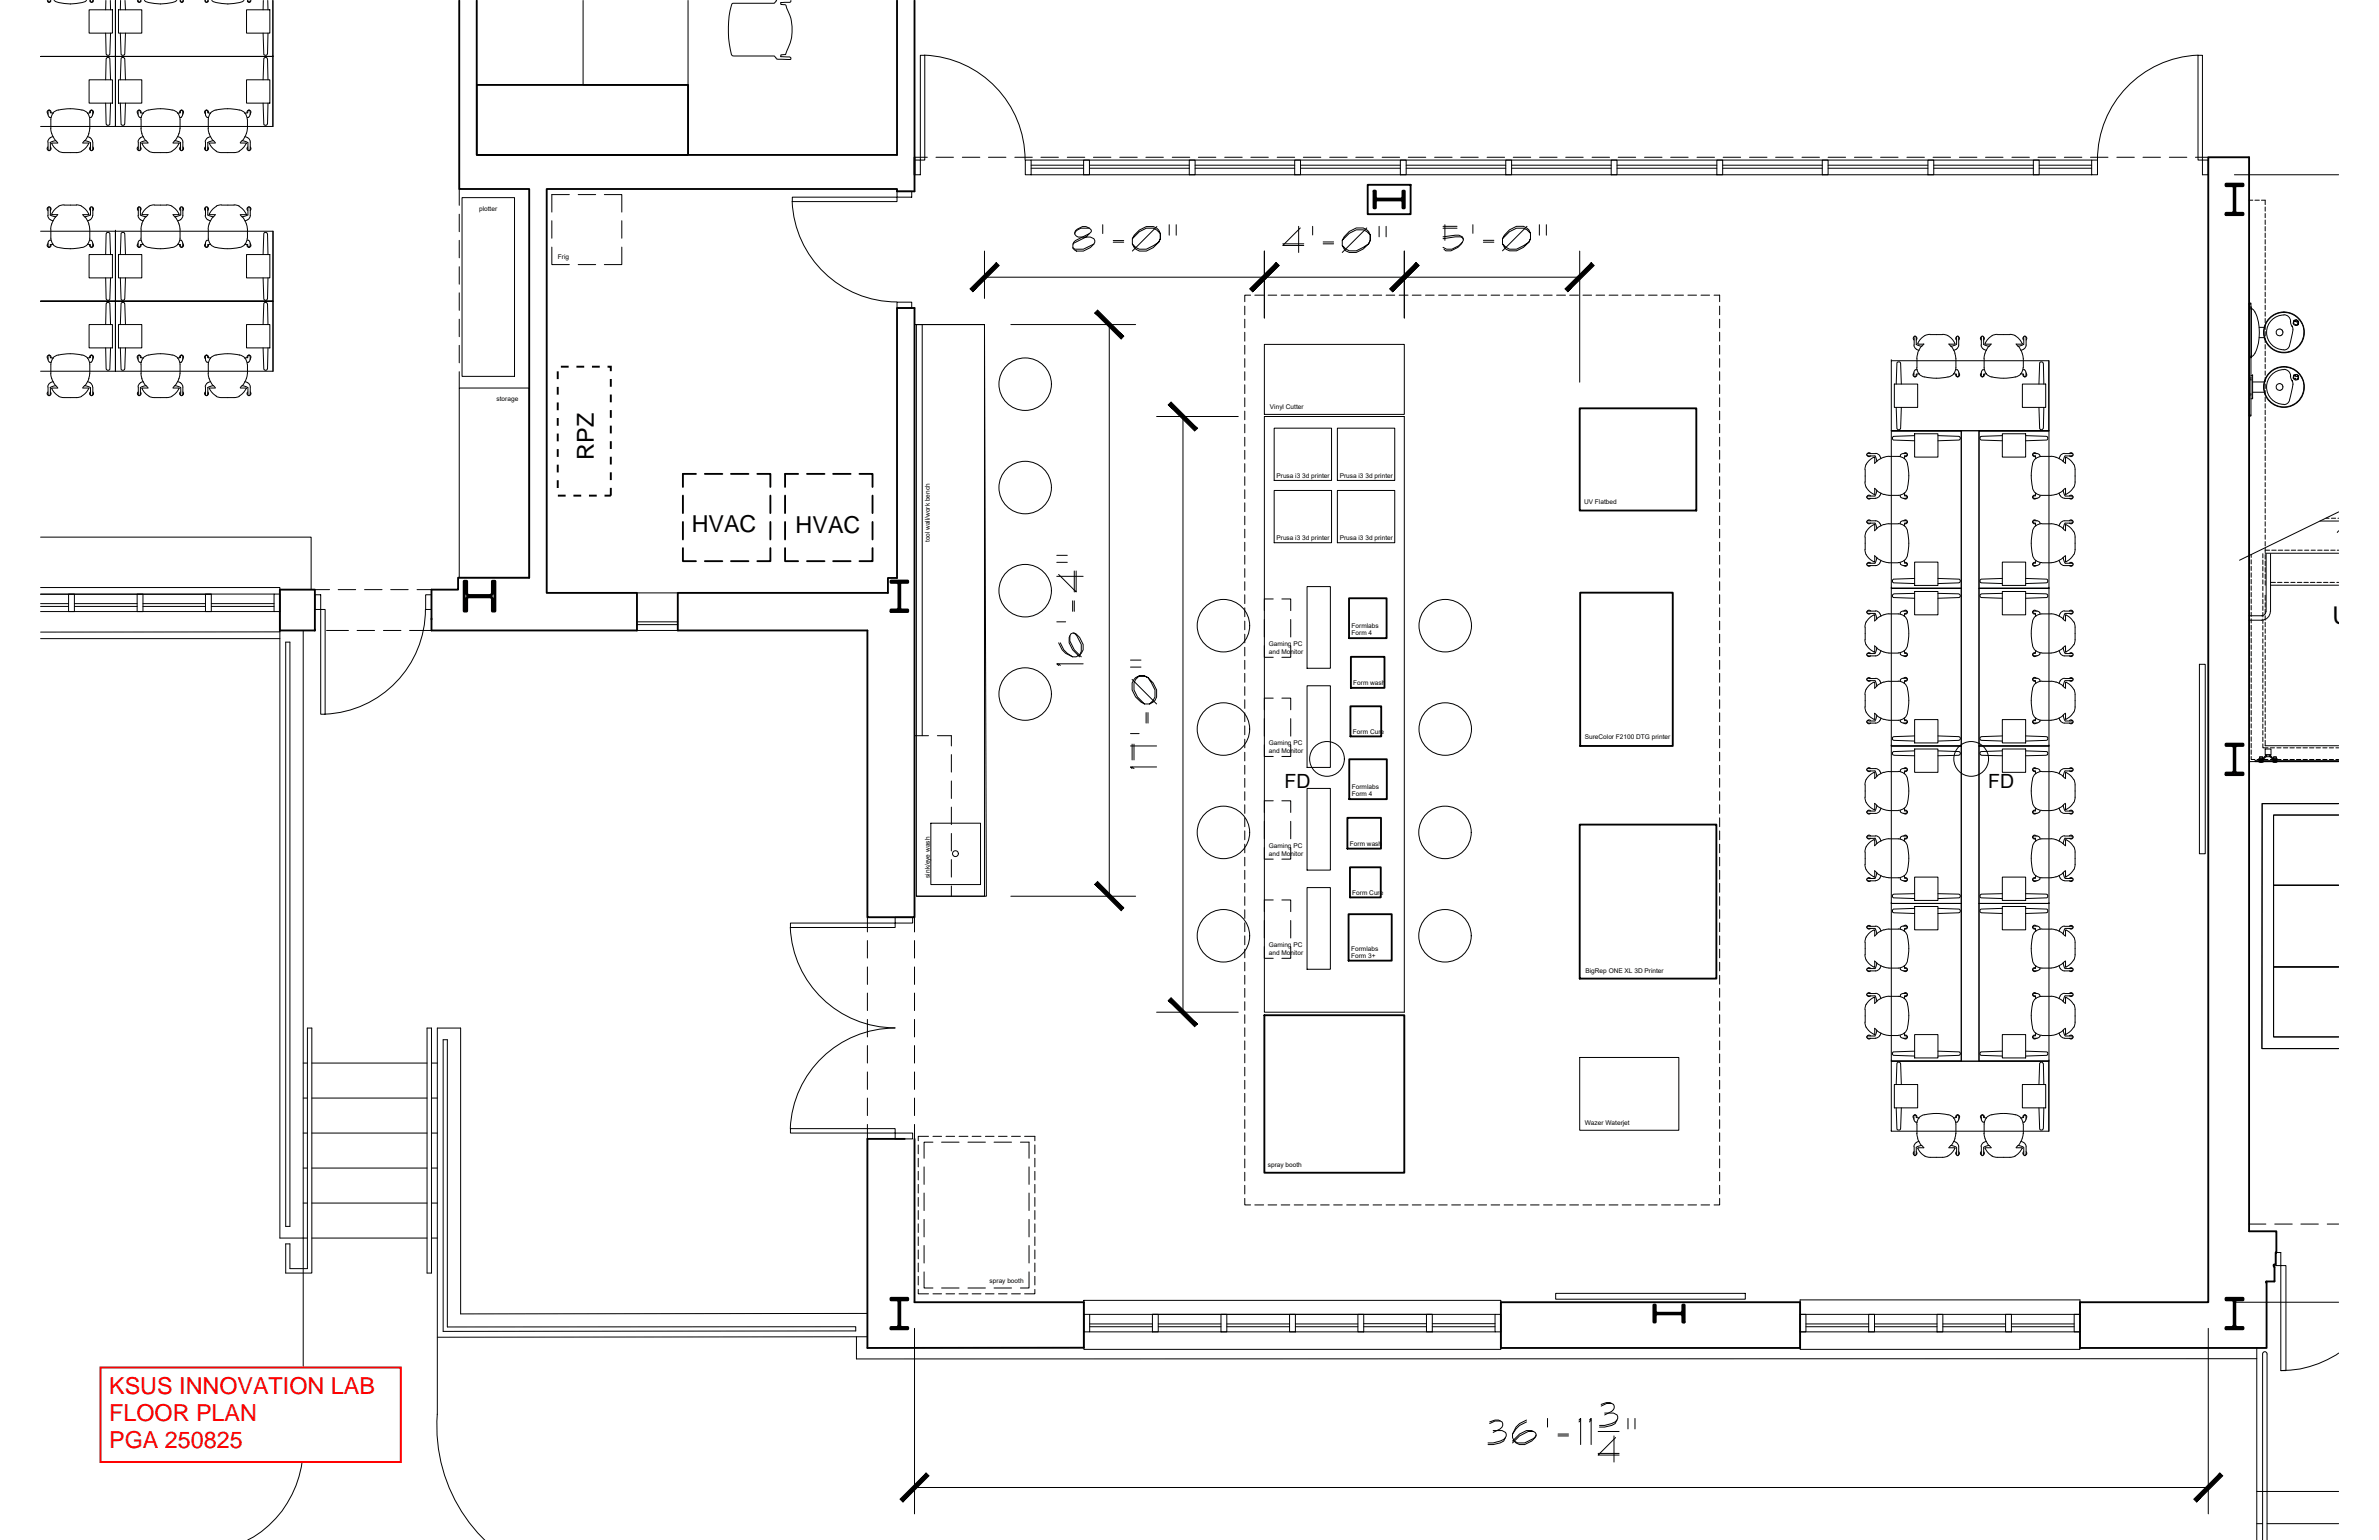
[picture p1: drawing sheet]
<svg xmlns="http://www.w3.org/2000/svg" width="432mm" height="279mm" viewBox="0 0 432 279" stroke-linecap="round" stroke-linejoin="round" font-family="sans-serif">
<defs><g id="words">
<text font-size="4.4" x="423.4" y="113.2">UP</text>
<g font-size="4.2">
<text x="107.8" y="83.4" transform="rotate(-90 107.8 83.4)">RPZ</text>
<text x="125.5" y="96.6">HVAC</text>
<text x="144.4" y="96.6">HVAC</text>
</g>
<g font-size="4.2" fill="#f00">
<text x="19.8" y="253">KSUS INNOVATION LAB</text>
<text x="19.8" y="257.8">FLOOR PLAN</text>
<text x="19.8" y="262.7">PGA 250825</text>
</g>
<g font-size="3.5">
<text x="233.1" y="143">FD</text>
<text x="360.9" y="143">FD</text>
</g>
<g font-size="1.2">
<text x="87" y="38.2">plotter</text>
<text x="101.3" y="47">Frig</text>
<text x="90.1" y="72.8">storage</text>
<text x="230.5" y="74.1">Vinyl Cutter</text>
<text x="231.7" y="86.7">Prusa i3 3d printer</text>
<text x="243.2" y="86.7">Prusa i3 3d printer</text>
<text x="287.5" y="91.5">UV Flatbed</text>
<text x="168.7" y="98.4" transform="rotate(-90 168.7 98.4)">tool wall/work bench</text>
<text x="231.7" y="97.9">Prusa i3 3d printer</text>
<text x="243.2" y="97.9">Prusa i3 3d printer</text>
<text x="245.3" y="113.9">Formlabs</text>
<text x="230.3" y="117.2">Gaming PC</text>
<text x="230.3" y="118.6">and Monitor</text>
<text x="245.3" y="115.3">Form 4</text>
<text x="245.6" y="124.2">Form wash</text>
<text x="230.3" y="135.2">Gaming PC</text>
<text x="230.3" y="136.6">and Monitor</text>
<text x="245.6" y="133.1">Form Cure</text>
<text x="287.7" y="134.1">SureColor F2100 DTG printer</text>
<text x="245.4" y="143.1">Formlabs</text>
<text x="245.4" y="144.5">Form 4</text>
<text x="230.3" y="153.8">Gaming PC</text>
<text x="230.3" y="155.2">and Monitor</text>
<text x="245" y="153.5">Form wash</text>
<text x="168.7" y="159.3" transform="rotate(-90 168.7 159.3)">sink/eye wash</text>
<text x="245.4" y="162.3">Form Cure</text>
<text x="230.3" y="171.8">Gaming PC</text>
<text x="230.3" y="173.2">and Monitor</text>
<text x="245.2" y="173.8">Form 3+</text>
<text x="245.2" y="172.6">Formlabs</text>
<text x="287.8" y="176.6">BigRep ONE XL 3D Printer</text>
<text x="287.7" y="204.1">Wazer Waterjet</text>
<text x="230.1" y="211.8">spray booth</text>
<text x="179.6" y="232.7">spray booth</text>
</g>
</g></defs>
<!-- layer: A-NEW-WALL -->
<g fill="none" stroke="#000" stroke-width=".34">
<path d="M83.4 .1v34.2h12.7v70.5h-13v2.2h-4.8v7.4h37.3v-6.8h-16.4v-73.3h63.6v.4h3.2v-34.6M86.5 .1v28h76.3v-28M248.2 33.5h7.8v5.4h-7.8zM162.8 55.9h3.2v110.5h-8.6v-52h-34.4v-6.8h38.2v-2.7h1.6zM50.8 107h6.4v7.4h-6.4zM164.2 206.6h-6.8v38l39.3-.1v-8.2h-30.7v-29.7M272.4 236.3h54.3v8.3h-54.3zM412.7 229.4v.4M412.7 229.8l.1 .1M412.8 229.9v2.6M413 229.4l-.2 .1M413.1 227.1v.1"/>
<path d="M413.2 227.2v-3.8h-5v-194.9h-7.4v207.8h-23.3v8.3h33.9v-11.9l-.1-.1 .1-.1 1.4-.1M413.2 227.2h-.2v2.2"/>
</g>
<!-- layer: A-NEW-ABV -->
<g fill="none" stroke="#000" stroke-width=".18">
<path d="M166 28.5h2.3M169.9 28.5h3.2M174.7 28.5h3.1M179.4 28.5h3.2M184.2 28.5h3.2M188.9 28.5h3.2M193.7 28.5h3.2M198.5 28.5h3.1M203.2 28.5h3.2M208 28.5h3.2M212.8 28.5h3.1M217.5 28.5h3.2"/>
<path d="M222.3 28.5h3.2M227 28.5h3.2M231.8 28.5h3.2M236.6 28.5h3.1M241.3 28.5h3.2M246.1 28.5h3.2M250.9 28.5h3.1M255.6 28.5h3.2M260.4 28.5h3.2M265.1 28.5h3.2M269.9 28.5h3.2M274.7 28.5h3.1"/>
<path d="M279.4 28.5h3.2M284.2 28.5h3.2M289 28.5h3.1M293.7 28.5h3.2M298.5 28.5h3.2M303.2 28.5h3.2M308 28.5h3.2M312.8 28.5h3.1M317.5 28.5h3.2M322.3 28.5h3.2M327.1 28.5h3.1M331.8 28.5h3.2"/>
<path d="M336.6 28.5h3.2M341.3 28.5h3.2M346.1 28.5h3.2M350.9 28.5h3.1M355.6 28.5h3.2M360.4 28.5h3.2M365.2 28.5h3.1M369.9 28.5h3.2M374.7 28.5h3.2M379.4 28.5h3.2M384.2 28.5h3.2M389 28.5h3.1"/>
<path d="M393.7 28.5h3.2M398.5 28.5h2.3M57.2 107h2.6M59.3 114.4h3.9M61.4 107h3.2M64.8 114.4h3.2M66.2 107h3.1M69.6 114.4h3.2M70.9 107h3.2M74.3 114.4h4M75.7 107h2.6M157.4 166.4v2.7"/>
<path d="M157.4 170.6v3.2M157.4 175.4v3.2M166 166.4v2.7M166 170.6v3.2M166 175.4v3.2M157.4 180.2v3.1M157.4 185v3.1M157.4 189.7v3.2M157.4 194.5v3.2M157.4 199.2v3.2M166 180.2v3.1M166 185v3.1"/>
<path d="M166 189.7v3.2M166 194.5v3.2M166 199.2v3.2M157.4 204v2.6M166 204v2.6M408.2 222.1h3.1M412.9 222.1h3.2M417.6 222.1h3.2M422.4 222.1h2.1"/>
</g>
<!-- layer: A-NEW-FURN-FREE -->
<g fill="none" stroke="#000" stroke-width=".18">
<path d="M7.4 10.2h13.6v12.7M7.4 10.2h13.6M8.6 .1l.1 .2 .2 .1 .3-.1v-.2M8.7 .1l.1 .3 .3-.1v-.2M9.8 .1a7.7 7.7 0 0 0 5.7 .2l.2-.2M14.9 20a9.2 9.2 0 0 0-4.9 .1l-.4 .4M14.9 20a1.73 1.73 0 0 1 1.4 1.6M16.2 14.5h4.2v4.2h-4.2zM16.2 1.8h4.2v4.2h-4.2zM16.3 .1v.2l.3 .1 .3-.1 .1-.2M16.4 .1l.2 .3 .2-.1v-.2M19.2 18.7l.1 3.7a.34 .34 0 0 0 .3 .3 .34 .34 0 0 0 .3-.3l.2-3.7"/>
<path d="M19.2 14.5l.1-3.8a.34 .34 0 0 1 .3-.3 .34 .34 0 0 1 .3 .3l.2 3.8M19.2 6l.1 3.7a.34 .34 0 0 0 .3 .3 .34 .34 0 0 0 .3-.3l.2-3.7M19.2 .1v1.7M20 .1l.1 1.7M21 10.2v12.7M21 .1v10.1M21 .1v10.1h-13.6M21 10.2v12.7h28.5M21 10.2h28.5v12.7M21 10.2h28.5M21 10.2h28.5v-10.1v10.1M21 .1v10.1h28.5"/>
<path d="M21 10.2h.1M21.5 14.5h4.2v4.2h-4.2zM21.5 1.8h4.2v4.2h-4.2zM21.8 18.7l.2 3.7a.34 .34 0 0 0 .3 .3 .34 .34 0 0 0 .3-.3l.2-3.7M21.8 14.5l.2-3.8a.34 .34 0 0 1 .3-.3 .34 .34 0 0 1 .3 .3l.2 3.8M21.8 6l.2 3.7a.34 .34 0 0 0 .3 .3 .34 .34 0 0 0 .3-.3l.2-3.7M21.9 .1l-.1 1.7M22.7 .1l.1 1.7M24.9 .1l.1 .2 .3 .1 .3-.1v-.2M25.1 .1l.1 .3h.2l.1-.3M26.2 .1a4.7 4.7 0 0 0 2.9 .6 5.1 5.1 0 0 0 3-.6M31.2 20a9.2 9.2 0 0 0-4.8 .1l-.4 .4"/>
<path d="M31.3 20a1.73 1.73 0 0 1 1.4 1.6M32.7 .1v.2l.3 .1 .2-.1 .1-.2M32.8 .1l.1 .3 .2-.1 .1-.2M37.2 .1l.1 .2 .2 .1 .3-.1v-.2M37.3 .1l.1 .3 .3-.1v-.2M38.4 .1a4.7 4.7 0 0 0 3 .6 4.7 4.7 0 0 0 2.9-.6M39.2 20a1.73 1.73 0 0 0-1.4 1.6M41.3 19.7l2.1 .3M41.3 19.7l-2.1 .3M43.4 20a1.73 1.73 0 0 1 1.5 1.6M44.7 14.5h4.3v4.2h-4.3zM44.7 1.8h4.3v4.2h-4.3z"/>
<path d="M44.9 .1v.2l.3 .1 .3-.1 .1-.2M45 .1l.2 .3h.1l.1-.3M47.8 18.7l.1 3.7a.34 .34 0 0 0 .3 .3 .34 .34 0 0 0 .4-.3v-3.7M47.8 14.5l.1-3.8a.34 .34 0 0 1 .3-.3 .34 .34 0 0 1 .4 .3v3.8M47.8 6l.1 3.7a.34 .34 0 0 0 .3 .3 .34 .34 0 0 0 .4-.3v-3.7M47.8 .1v1.7M48.6 .1v1.7M49.5 10.2v12.7M49.5 10.2h.1M86.5 15.4h38.4h-38.4v12.7h38.4v-12.7v12.7h-38.4zM105.8 .1v15.3h19.1v-15.3M141 .1l-.5 .5h-7.6a16.4 16.4 0 0 0-.1 9.3l.1 .2 .3 .1h7.3l.6 .6h2.2a.25 .25 0 0 0 .3-.3 .25 .25 0 0 0-.4-.2h-1.5v-.4h.9v-.1a8.8 8.8 0 0 0-.1-9h-.8v-.3l1.7-.1 .2-.3"/>
<path d="M7.4 22.9h13.6M8.7 39.1v.3l.4 .5M8.7 20.4l.2-.4 .2 .4 .6 .1-.4 .5-.1 .6M8.7 37.8l.2-.3 .2 .4M8.7 26.7a.36 .36 0 0 0 .1 .6M8.7 20.4a.7 .7 0 0 0 .6 .9M8.7 25.8v1.3M8.7 37.8v1.3M8.8 37.6a.36 .36 0 0 0-.1 .6M9 37.6a.36 .36 0 0 1 .1 .6M9.1 39l1 .3-.7 1.3M9.1 26.7a.36 .36 0 0 1-.1 .6"/>
<path d="M9.1 25l-.4 .5v.3M9.1 27l-.2 .3-.2-.3M9.1 25.9v1.1M9.1 37.9v1.1M9.2 39.9l.5 .2M9.2 21.7l.1 2.2 .4 1 .4 .6M9.2 20.5a.36 .36 0 0 0-.1-.5 .36 .36 0 0 0-.5 .1 .36 .36 0 0 0 .1 .5M9.4 26l.6 1 .7 .4M9.6 24.8l-.5 .2M10.1 25.5l.4 .4M10.1 25.5l-1 .4M10.5 26h-1.1"/>
<path d="M10.7 27.5l.9 .2M10.7 37.4l-.9 .8-.4 .7h1.1l-.4 .5M11.6 37.2l-.9 .2M11.6 37.2h2.3M13.9 37.2l.9 .2M14.8 37.4l.6 .5 .7 1h-1.1l.4 .5M14.8 27.5l-.9 .2h-2.3M15 26h1.1M15.4 25.5l1 .4M15.4 25.5l-.4 .4M15.4 39.3l.7 1.3M15.9 24.8l.5 .2"/>
<path d="M16.1 26l-.7 1-.6 .4M16.1 24.2l-.7 1.3M16.3 20.5a.36 .36 0 0 1 .2-.5 .36 .36 0 0 1 .4 .1 .36 .36 0 0 1-.1 .5M16.3 21.7v1.6l-.2 .9M16.3 25l.4 .5 .1 .3M16.4 39.9l-.5 .2M16.4 27l.2 .3 .2-.3M16.4 37.9l.1-.3 .2-.1 .1 .3v1.3M16.4 26.7a.36 .36 0 0 0 .1 .6M16.4 39l-1 .3M16.4 25.9v1.1M16.4 37.9v1.1"/>
<path d="M16.5 37.6a.36 .36 0 0 0-.1 .6M16.6 21.3h-.3M16.7 37.6a.36 .36 0 0 1 .1 .6M16.8 20.8l-.3 .5M16.8 39.1l-.1 .3-.4 .5M16.8 26.7a.36 .36 0 0 1-.1 .6M16.8 20.4l-.2-.4-.2 .5h-.5M16.8 20.4v.4M16.8 25.8v1.3M21 22.9h.1M25 20.4l.3-.4 .2 .5h.5M25 37.8l.2-.3 .2 .2 .1 1.3"/>
<path d="M25 26.7a.36 .36 0 0 0 .1 .6M25.1 39.1v.3l.4 .5M25.1 20.4a.78 .78 0 0 0 .2 .9M25.1 25.8v1.3M25.1 37.8v1.3M25.2 37.6a.36 .36 0 0 0-.1 .6M25.4 21.3h.3M25.4 37.6a.36 .36 0 0 1 .1 .6M25.5 39l1 .3M25.5 26.7a.36 .36 0 0 1-.1 .6M25.5 27l-.2 .3-.3-.3M25.5 25.9v1.1"/>
<path d="M25.5 39.9l.5 .2M25.5 25l-.4 .5v.3M25.6 20.5a.36 .36 0 0 0-.2-.5 .36 .36 0 0 0-.5 .1 .36 .36 0 0 0 .1 .5M25.6 21.7v1.6l.2 .9M25.7 24.2l.5 1 .6 .7M25.8 26l.6 1 .7 .4M26 20.5l-.3 .5-.1 .6M26 24.8l-.5 .2M26.4 39.3l-.7 1.3M26.5 25.5l-1 .4M26.9 26h-1.1M27 27.5l1 .2"/>
<path d="M27.1 37.4l-.9 .8-.4 .7h1.1l-.4 .5M28 37.2l-1 .2M28 37.2h2.3M30.2 37.2l1 .2M31.2 37.4l.6 .5 .7 1h-1.1l.4 .5M31.2 27.5l-1 .2h-2.2M31.4 26h1.1M31.8 25.5l1 .4M32.3 24.8l.5 .2M32.5 26l-.7 1-.6 .4M32.6 20.5a.36 .36 0 0 1 .2-.5 .36 .36 0 0 1 .5 .1 .36 .36 0 0 1-.1 .5M32.7 21.7v1.6a4.1 4.1 0 0 1-1.3 2.6"/>
<path d="M32.7 27l.2 .3 .3-.3M32.7 37.9l.1-.3 .3 .1a2.59 2.59 0 0 1-.1 2l-.3 .2M32.7 25l.4 .5 .1 1.6M32.7 26.7a.36 .36 0 0 0 .1 .6M32.8 39.9l-.5 .2M32.8 25.9v1.1M32.8 20.5h-.5M32.8 39l-1 .3 .7 1.3M32.8 37.9v1.1M32.8 37.6a.36 .36 0 0 0-.1 .6M32.9 21.3h-.3M33.1 37.6a.36 .36 0 0 1 .1 .6"/>
<path d="M33.1 20.8l-.2 .5M33.2 26.7a.36 .36 0 0 1-.1 .6M33.2 20.4l-.3-.4-.2 .4M33.2 20.4v.4M37.3 39.1v.3l.4 .5M37.3 20.4l.2-.4 .2 .5h.5M37.3 37.8l.1-.3 .3 .2v1.3M37.3 26.7a.36 .36 0 0 0 .1 .6M37.3 20.4a.7 .7 0 0 0 .5 .9M37.3 25.8v1.3M37.3 37.8v1.3M37.4 37.6a.36 .36 0 0 0-.1 .6"/>
<path d="M37.6 37.6a.36 .36 0 0 1 .1 .6M37.7 39l1 .3M37.7 26.7a.36 .36 0 0 1-.1 .6M37.7 25l-.4 .5v.3M37.7 27l-.2 .3-.2-.3M37.7 39.9l.5 .2M37.8 23.3l.2 .9M37.8 21.7v1.6M37.8 20.5a.36 .36 0 0 0-.2-.5 .36 .36 0 0 0-.4 .1 .36 .36 0 0 0 .1 .5M38 24.2l.7 1.3M38 26l.7 1 .6 .4M38.2 24.8l-.5 .2"/>
<path d="M38.7 39.3l-.7 1.3M38.7 25.5l.4 .4M38.7 25.5l-1 .4v1.1M39.1 26h-1.1M39.2 27.5l1 .2h2.3M39.3 37.4l-.6 .5-.7 1h1.1l-.4 .5M40.2 37.2l-1 .2M40.2 37.2h2.3M42.5 37.2l.9 .2M43.4 37.4l.6 .5 .7 .9M43.4 27.5l-.9 .2M43.6 38.9l.4 .5"/>
<path d="M43.6 26h1.1M43.9 25.5l1.1 .4M44 25.5l-.4 .4M44 39.3l.7 1.3M44.4 24.8l.5 .2M44.7 26l-.7 1-.6 .4M44.7 24.2l-.7 1.3M44.7 38.9h-1.1M44.9 20.5a.36 .36 0 0 1 .1-.5 .36 .36 0 0 1 .5 .1 .36 .36 0 0 1-.1 .5M44.9 21.7v1.6l-.2 .9M44.9 39.9l-.5 .2M45 27l.2 .3 .2-.3"/>
<path d="M45 37.9l.1-.3 .3 .1a2.59 2.59 0 0 1-.2 2l-.2 .2M45 25l.4 .5v1.6M45 26.7a.36 .36 0 0 0 .1 .6M45 39l-1.1 .3M45 25.9v1.1M45 37.9v1.1M45.1 37.6a.36 .36 0 0 0-.1 .6M45.1 21.3h-.2M45.3 37.6a.36 .36 0 0 1 .1 .6M45.4 20.8l-.3 .5M45.4 26.7a.36 .36 0 0 1-.1 .6M45.4 20.4l-.2-.4-.2 .5h-.6"/>
<path d="M45.4 20.4v.4M83.9 35.9h9.5v32.4h-9.5zM7.4 42h13.6M7.4 54.7h13.6M7.4 54.7h13.6v12.7M8.7 44.2a.36 .36 0 0 0-.1 .5 .36 .36 0 0 0 .5 .1 .36 .36 0 0 0 .1-.4M9 43.6a.81 .81 0 0 0-.3 .9M9.1 44.4l-.2 .5-.2-.4M9.2 41.6v1.6M9.2 43.2l.1 .6 .4 .5M9.3 43.6h-.3M9.4 40.6l-.2 .9"/>
<path d="M9.6 44.3l.4 .4 .6 .2M9.6 44.3l-.5 .1M10.7 44.9l2.1 .2M14.9 44.9l-2.2 .2M15.9 44.3l.5 .1M15.9 44.3l-.5 .4-.5 .2M16.1 40.6l.2 .9M16.2 46.2h4.2v4.2h-4.2zM16.2 58.9h4.2v4.2h-4.2zM16.3 43.2l-.1 .6-.3 .5M16.3 41.6v1.6M16.3 43.6h.3"/>
<path d="M16.4 44.4l.2 .5 .2-.4M16.5 43.6l.3 .5M16.8 44.2a.36 .36 0 0 1 .1 .5 .36 .36 0 0 1-.4 .1 .36 .36 0 0 1-.2-.4M16.8 44.1v.4M19.2 46.2l.1-3.7a.34 .34 0 0 1 .3-.3 .34 .34 0 0 1 .3 .3l.2 3.7M19.2 50.4l.1 3.8a.34 .34 0 0 0 .3 .3 .34 .34 0 0 0 .3-.3l.2-3.8M19.2 58.9l.1-3.7a.34 .34 0 0 1 .3-.3 .34 .34 0 0 1 .3 .3l.2 3.7M21 42v12.7M21 42v12.7h-13.6M21 54.7v12.7M21 42h.1M21 54.7h28.5"/>
<path d="M21 54.7v12.7h28.5M21 54.7h28.5v12.7M21.5 46.2h4.2v4.2h-4.2zM21.5 58.9h4.2v4.2h-4.2zM21.8 46.2l.2-3.7a.34 .34 0 0 1 .3-.3 .34 .34 0 0 1 .3 .3l.2 3.7M21.8 50.4l.2 3.8a.34 .34 0 0 0 .3 .3 .34 .34 0 0 0 .3-.3l.2-3.8M21.8 58.9l.2-3.7a.34 .34 0 0 1 .3-.3 .34 .34 0 0 1 .3 .3l.2 3.7M25 44.2a.36 .36 0 0 0-.1 .5 .36 .36 0 0 0 .5 .1 .36 .36 0 0 0 .2-.4M25.3 43.6a.81 .81 0 0 0-.2 .9M25.5 44.4l-.2 .5-.3-.4M25.6 43.2l.1 .6 .3 .5-.5 .1M25.6 41.6v1.6"/>
<path d="M25.7 43.6h-.3M25.8 40.6l-.2 .9M26 44.3l.4 .4 .6 .2M27 44.9a9.5 9.5 0 0 0 4.2 0M32.3 44.3l.5 .1M32.3 44.3l-.5 .4-.5 .2M32.5 40.6l.2 .9M32.6 43.6h.3M32.7 43.2l-.1 .6-.3 .5M32.7 41.6v1.6M32.7 44.4l.2 .5 .3-.4M32.9 43.6l.2 .5"/>
<path d="M33.2 44.2a.36 .36 0 0 1 .1 .5 .36 .36 0 0 1-.5 .1 .36 .36 0 0 1-.2-.4M33.2 44.1v.4M37.3 44.2a.36 .36 0 0 0-.1 .5 .36 .36 0 0 0 .4 .1 .36 .36 0 0 0 .2-.4M37.7 44.4l-.2 .5-.2-.4M37.8 41.6v1.6M37.8 43.2a1.73 1.73 0 0 0 1.4 1.7M37.8 43.6a.49 .49 0 0 0-.5 .5v.4M38 40.6l-.2 .9M38.2 44.3l-.5 .1M39.2 44.9a9.7 9.7 0 0 0 4.3 0M44.4 44.3l.6 .1M44.5 44.3l-.5 .4-.6 .2"/>
<path d="M44.7 40.6l.2 .9M44.7 46.2h4.3v4.2h-4.3zM44.7 58.9h4.3v4.2h-4.3zM44.9 43.2l-.1 .6-.3 .5M44.9 43.6h.2M44.9 41.6v1.6M45 44.4l.2 .5 .2-.4M45.1 43.6l.3 .5M45.4 44.2a.36 .36 0 0 1 .1 .5 .36 .36 0 0 1-.5 .1 .36 .36 0 0 1-.1-.4M45.4 44.1v.4M47.8 46.2l.1-3.7a.34 .34 0 0 1 .3-.3 .34 .34 0 0 1 .4 .3v3.7M47.8 50.4l.1 3.8a.34 .34 0 0 0 .3 .3 .34 .34 0 0 0 .4-.3v-3.8"/>
<path d="M47.8 58.9l.1-3.7a.34 .34 0 0 1 .3-.3 .34 .34 0 0 1 .4 .3v3.7M49.5 42h-28.5v12.7M49.5 42v12.7h-28.5M49.6 42v12.7M49.6 54.7v12.7M7.4 67.4h13.6M8.7 64.8l.2-.4 .2 .5 .6 .1-.4 .5-.1 .6M8.7 71.1a.36 .36 0 0 0 .1 .6M8.7 65.2l.3 .5M8.7 64.9v.3M8.7 70.2v1.3M9 65.7l.3 .1"/>
<path d="M9.1 71.1a.36 .36 0 0 1-.1 .6M9.1 69.4l-.4 .5v.3M9.1 71.4l-.2 .4-.2-.3M9.1 70.3v1.1M9.2 66.1v1.7l.2 .9M9.2 64.9a.36 .36 0 0 0-.1-.4 .36 .36 0 0 0-.5 .1 .36 .36 0 0 0 .1 .5M9.4 68.7l.7 1.3-1 .3M9.7 69.2l-.5 .2M10.1 69.9l.4 .5-1.1 .1 .4 .6 .9 .8M10.6 64.4l-.6 .2-.4 .4M10.6 64.4a9.5 9.5 0 0 1 4.3 0M10.7 71.9l.9 .2"/>
<path d="M14.8 71.9l-.9 .2h-2.3M14.9 64.4a1.73 1.73 0 0 1 1.4 1.7M15.4 70l1 .3M15.4 69.9l-.4 .5 1.1 .1-.7 .9-.6 .5M15.9 69.2l.5 .2M16.1 68.7l-.7 1.3M16.3 64.9a.36 .36 0 0 1 .2-.4 .36 .36 0 0 1 .4 .1 .36 .36 0 0 1-.1 .5M16.3 66.1v1.7l-.2 .9M16.3 69.4l.4 .5 .1 .3M16.4 64.9l.1-.4h.2l.1 .7M16.4 71.4l.2 .4 .2-.3M16.4 64.9l-.5 .1"/>
<path d="M16.4 71.1a.36 .36 0 0 0 .1 .6M16.4 70.3v1.1M16.6 65.7l-.3 .1M16.8 65.2l-.3 .5M16.8 71.1a.36 .36 0 0 1-.1 .6M16.8 70.2v1.3M19.2 63.1l.1 3.8a.34 .34 0 0 0 .3 .3 .34 .34 0 0 0 .3-.3l.2-3.8M21 67.4h.1M21.8 63.1l.2 3.8a.34 .34 0 0 0 .3 .3 .34 .34 0 0 0 .3-.3l.2-3.8M25 64.8l.3-.4 .2 .5M25.1 64.9v.3M25.1 65.2l.2 .5"/>
<path d="M25.1 71.1a.36 .36 0 0 0 .1 .6M25.1 70.2v1.3M25.4 65.7l.3 .1M25.5 71.1a.36 .36 0 0 1-.1 .6M25.5 64.9l.5 .1M25.5 70.3l-.1 1.4-.2 .1-.2-.3M25.6 64.9a.36 .36 0 0 0-.2-.4 .36 .36 0 0 0-.5 .1 .36 .36 0 0 0 .1 .5M25.6 66.1v1.7l.2 .9M25.7 68.7l.7 1.3M26 65l-.3 .5-.1 .6M26 69.2l-.3 .2a.97 .97 0 0 0-.6 .8M26.5 69.9l.4 .5-1.1 .1 .4 .6 .9 .8"/>
<path d="M26.5 70l-1 .3M27 64.4l-.6 .2-.4 .4M27 64.4a9.5 9.5 0 0 1 4.2 0M27 71.9l1 .2M31.2 71.9l-1 .2h-2.2M31.3 64.4a1.73 1.73 0 0 1 1.4 1.7M31.8 69.9l-.4 .5 1.1 .1-.7 .9-.6 .5M32.3 69.2l.5 .2M32.5 68.7l-.7 1.3 1 .3v1.1M32.6 64.9a.36 .36 0 0 1 .2-.4 .36 .36 0 0 1 .5 .1 .36 .36 0 0 1-.1 .5M32.7 66.1v1.7l-.2 .9M32.7 64.9l.1-.4h.3l.1 .7"/>
<path d="M32.7 71.4l.2 .4 .3-.3M32.7 69.4l.4 .5 .1 .3M32.7 71.1a.36 .36 0 0 0 .1 .6M32.8 64.9l-.5 .1M32.9 65.7l-.3 .1M33.1 65.2l-.2 .5M33.2 71.1a.36 .36 0 0 1-.1 .6M33.2 70.2v1.3M37.3 64.8l.2-.4 .2 .5M37.3 71.1a.36 .36 0 0 0 .1 .6M37.3 65.2a.55 .55 0 0 0 .5 .6M37.3 64.9v.3"/>
<path d="M37.3 70.2v1.3M37.7 71.1a.36 .36 0 0 1-.1 .6M37.7 69.4l-.4 .5v.3M37.7 64.9l.5 .1M37.8 67.8l.2 .9M37.8 66.1v1.7M37.8 64.9a.36 .36 0 0 0-.2-.4 .36 .36 0 0 0-.4 .1 .36 .36 0 0 0 .1 .5M38 68.7l.7 1.3M38.2 69.2l-.5 .2M38.7 69.9l.4 .5-1.1 .1 .7 .9 .6 .5M38.7 70l-1 .3v1.3l-.3 .2-.1-.3M39.2 64.4a9.7 9.7 0 0 1 4.3 0"/>
<path d="M39.2 64.4a1.73 1.73 0 0 0-1.4 1.7M39.2 71.9l1 .2h2.3M43.4 71.9l-.9 .2M43.4 64.4a1.73 1.73 0 0 1 1.5 1.7M43.6 70.4l1.1 .1M43.9 70l1.1 .3M44 69.9l-.4 .5M44.4 69.2l.5 .2M44.7 70.5l-.7 .9-.6 .5M44.7 68.7l-.7 1.3M44.9 64.9a.36 .36 0 0 1 .1-.4 .36 .36 0 0 1 .5 .1 .36 .36 0 0 1-.1 .5M44.9 66.1v1.7l-.2 .9"/>
<path d="M45 64.9l.1-.4h.2l.1 .7M45 71.4l.2 .4 .2-.3M45 64.9l-.6 .1M45 69.4l.4 .5v.3M45 71.1a.36 .36 0 0 0 .1 .6M45 70.3v1.1M45.1 65.7l-.2 .1M45.4 65.2l-.3 .5M45.4 71.1a.36 .36 0 0 1-.1 .6M45.4 70.2v1.3M47.8 63.1l.1 3.8a.34 .34 0 0 0 .3 .3 .34 .34 0 0 0 .4-.3v-3.8M343.3 78.1h12.7"/>
<path d="M343.3 78.2h12.7v28.5h-12.7zM343.3 65.4h28.6v12.7h-28.6zM343.3 65.4h.1M343.3 78.1h28.6M343.8 69.7h4.3v4.2h-4.3zM344.2 69.7l.1-3.7a.34 .34 0 0 1 .3-.3 .34 .34 0 0 1 .4 .3l.1 3.7M344.2 73.9l.1 3.8a.34 .34 0 0 0 .3 .3 .34 .34 0 0 0 .4-.3l.1-3.8M347.4 61.3l.2-.3 .2 .3M347.4 67.7a.36 .36 0 0 0-.1 .5 .36 .36 0 0 0 .4 .1 .36 .36 0 0 0 .2-.4M347.4 67.6v.4M347.4 62.6v.3l.4 .5M347.4 61.3v1.3"/>
<path d="M347.5 61.1a.36 .36 0 0 0-.1 .6M347.5 79l-3.7 .2a.34 .34 0 0 0-.3 .3 .34 .34 0 0 0 .3 .3l3.7 .2M347.5 78.7h4.2v4.2h-4.2zM347.7 67.1l-.3 .5M347.7 61.1a.36 .36 0 0 1 .1 .6M347.8 61.4v1.1l1 .3 .4-.4M347.8 63.4l.5 .2M347.9 66.7a1.73 1.73 0 0 0 1.4 1.7M347.9 65v1.7M348 67.1h-.3M348.1 64.1l-.2 .9M348.1 62.3v.1h1.1"/>
<path d="M348.3 67.8l-.5 .1-.2 .5-.3-.4M348.8 62.8l-.7 1.3M350.3 60.7a2.6 2.6 0 0 0-2.2 1.6M350.4 60.7h2.2M351.7 79l3.8 .2a.34 .34 0 0 1 .3 .3 .34 .34 0 0 1-.3 .3l-3.8 .2M352.6 60.7a2.6 2.6 0 0 1 2.2 1.6M353.7 62.4l.4 .4M354.1 62.8l.7 1.3M354.6 67.8a4.2 4.2 0 0 1-3.2 .8l-2.1-.2M354.8 64.1l.2 .9M354.8 62.3v.1h-1.1M355 67.1h.3"/>
<path d="M355 65v2l-.4 .8M355.1 63.4l-.5 .2M355.1 61.4v1.1l-1 .3M355.2 61.1a.36 .36 0 0 0-.1 .6M355.2 67.1l.3 .5M355.4 61.1a.36 .36 0 0 1 .1 .6M355.5 62.6v.3l-.4 .5M355.5 61.3v1.3M355.5 67.7a.36 .36 0 0 1 .1 .5 .36 .36 0 0 1-.4 .1 .36 .36 0 0 1-.2-.4M355.6 61.3l-.3-.3-.2 .3M355.6 67.6l-.1 .6-.2 .2-.2-.5-.5-.1M356 78.2v28.5"/>
<path d="M359.2 78.2h12.7v28.5h-12.7zM359.2 78.2v28.5M359.6 62.6v.3l.4 .5M359.6 61.3l.2-.3 .2 .3M359.6 67.7a.36 .36 0 0 0-.1 .5 .36 .36 0 0 0 .5 .1 .36 .36 0 0 0 .1-.4M359.6 61.3v1.3M359.6 67.6v.4M359.7 61.1a.36 .36 0 0 0-.1 .6M359.9 67.1l-.3 .5M359.9 61.1a.36 .36 0 0 1 .1 .6M360 62.5l1.1 .3M360 61.4v1.1"/>
<path d="M360.1 63.4l.5 .2M360.1 65l.1 2 .4 .8M360.2 67.1h-.3M360.3 64.1l-.2 .9M360.3 62.3v.1h1.1M360.5 67.8l.5 .4 .6 .2M360.6 67.8l-.6 .1-.2 .5-.2-.4M361.4 62.4l-.6 .7-.5 1M361.5 68.4l2.1 .2M361.6 60.9l-.6 .4-.7 1M362.5 60.7l-.9 .2M362.5 60.7h2.3"/>
<path d="M363.4 78.7h4.3v4.2h-4.3zM363.4 79l-3.7 .2a.34 .34 0 0 0-.3 .3 .34 .34 0 0 0 .3 .3l3.7 .2M364.8 60.7l1 .2M365.7 60.9l.6 .4 .7 1M365.8 68.4l-2.1 .2M365.9 62.4l.7 .7 .4 1M367 64.1l.2 .9v1.7M367.1 62.3v.1h-1.1M367.1 69.7h4.2v4.2h-4.2zM367.2 66.7a1.73 1.73 0 0 1-1.4 1.7M367.2 67.1h.3M367.3 63.4l-.5 .2"/>
<path d="M367.3 61.4v1.1l-1 .3M367.4 61.1a.36 .36 0 0 0-.1 .6M367.4 67.1l.3 .5M367.6 61.1a.36 .36 0 0 1 .1 .6M367.7 79l3.7 .2a.34 .34 0 0 1 .3 .3 .34 .34 0 0 1-.3 .3l-3.7 .2M367.7 67.7a.36 .36 0 0 1 .1 .5 .36 .36 0 0 1-.4 .1 .36 .36 0 0 1-.2-.4M367.7 61.3l-.2-.3-.2 .3M367.7 67.6v.6l-.2 .2-.2-.5-.5-.1M367.7 61.3v1.3M367.7 62.6v.3l-.4 .5M370.1 69.7l.1-3.7a.34 .34 0 0 1 .3-.3 .34 .34 0 0 1 .4 .3l.1 3.7M370.1 73.9l.1 3.8a.34 .34 0 0 0 .3 .3 .34 .34 0 0 0 .4-.3l.1-3.8"/>
<path d="M371.9 65.4v12.7h-12.7M338.5 87.4a2.6 2.6 0 0 0 1.6 2.3M338.5 99.7a2.6 2.6 0 0 0 1.6 2.2M338.5 85.2v2.3M338.5 97.5v2.2M338.7 84.2l-.2 1M338.9 82.6a.36 .36 0 0 0 .6 .1M338.9 94.8a.36 .36 0 0 0 .6 .1M338.9 90.3a.36 .36 0 0 0 .6 .1M339.1 82.3l-.3 .2 .4 .2M339.1 94.5l-.3 .2 .4 .2M339.2 90.4h1.2"/>
<path d="M339.2 82.3h1.2M339.2 94.5h1.2M339.2 90l-.4 .2 .3 .2M339.2 82.7h1.1l.4 1M339.2 94.9h1.1M339.5 90a.36 .36 0 0 0-.6 .1M339.5 82.3a.36 .36 0 0 0-.6 .1M339.5 94.5a.36 .36 0 0 0-.6 0M340.1 83l-.9 .6-.5 .6M340.1 95.2a2.6 2.6 0 0 0-1.6 2.2M340.1 83h.2v1.1M340.1 89.7h.2"/>
<path d="M340.1 95.2h.2M340.2 88.6l.5 .4M340.3 88.6v1.1M340.3 95.2v1.1M340.3 94.9l.4 1M340.4 82.3a1.14 1.14 0 0 1 1 .9M340.4 94.5a1.16 1.16 0 0 1 1 .9M340.6 89l1.3 .7M340.7 88.9l-.4 1.1h-1.1M341.4 89.4l-.1 .4a.97 .97 0 0 1-.9 .6M341.9 83l-1 .4-.7 .6M341.9 95.2l-1 .4-.7 .7"/>
<path d="M342 89.7l.9 .2M342 95.2l.9-.2h1.9l.9 .4M342.9 82.8l-.9 .2M342.9 82.8h1.6a1.76 1.76 0 0 1 1.8 1.8 8 8 0 0 1-.4 4.7l-.2 .2M344.9 89.9v.2M344.9 90.1l.5 .3M344.9 82.6v.2M344.9 94.8v.2M345.4 82.3l-.5 .3M345.4 94.5l-.5 .3M345.4 82.3h.4M345.4 94.5h.4"/>
<path d="M345.6 82.3a.36 .36 0 0 1 .4-.1 .36 .36 0 0 1 .2 .5 .36 .36 0 0 1-.5 .1M345.6 94.5a.36 .36 0 0 1 .4-.1 .36 .36 0 0 1 .2 .4 .36 .36 0 0 1-.5 .2M345.6 89.4l.1 .6 .5 .2-.2 .2h-.6M345.7 89.5l-.9 .3-1.9 .1M345.7 95.4a4.2 4.2 0 0 1 .8 3.2 6 6 0 0 1-.6 2.8l-.8 .5-.6 .2M345.7 89.9a.36 .36 0 0 1 .5 .1 .36 .36 0 0 1-.2 .5 .36 .36 0 0 1-.4-.1M345.7 82.7l-.1 .5M345.8 82.3l.4 .2-.5 .2M345.8 94.4l.4 .3-.5 .2-.1 .5M369.3 82.3l-.4 .2 .5 .2M369.3 94.4l-.4 .3 .5 .2 .1 .5 .5-.3 .6-.1M369.4 82.3a.78 .78 0 0 1 .8 .3"/>
<path d="M369.4 94.5a.78 .78 0 0 1 .8 .3M369.4 82.7l.1 .5M369.4 89.9a.36 .36 0 0 0-.4 .1 .36 .36 0 0 0 .1 .5 .36 .36 0 0 0 .5-.1M369.5 83.2a4.2 4.2 0 0 0-.8 3.1 6.3 6.3 0 0 0 .6 3l.2 .2M369.5 95.4a4.2 4.2 0 0 0-.8 3.2 6 6 0 0 0 .6 2.8l.2 .3M369.6 82.3a.36 .36 0 0 0-.5-.1 .36 .36 0 0 0-.1 .5 .36 .36 0 0 0 .4 .1M369.6 94.5a.36 .36 0 0 0-.5-.1 .36 .36 0 0 0-.1 .4 .36 .36 0 0 0 .4 .2M370.2 90.1l-.5 .3M370.2 82.6l.1 .2M370.2 94.8l.1 .2M370.3 89.9l-.1 .2M370.6 89.9l-.6-.1-.5-.4-.1 .6-.5 .2 .2 .2h.6"/>
<path d="M370.6 82.8l-.6 .1-.5 .3M370.6 95h1.7l.9 .2M370.6 89.9h1.7M370.6 82.8h1.7M372.3 82.8a4.1 4.1 0 0 1 2.6 1.2M373.2 95.2l1 .4 .7 .7M373.2 89.7l-.9 .2M373.7 89.4l.2 .4a.97 .97 0 0 0 .8 .6M374.5 89l-1.3 .7M374.5 88.9l.3 1.1M374.7 82.3a1.14 1.14 0 0 0-1 .9M374.7 90.4h1.3"/>
<path d="M374.7 82.3h1.3M374.8 82.7l-.3 1M374.8 94.9l-.3 1M374.9 88.6l-.5 .4M374.9 90h1.1M374.9 82.7h1.1M374.9 94.9h1.1M374.9 88.6v1.1M374.9 95.2v1.1M374.9 89.7h.1M374.9 95.2h.1M375 83l.9 .6 .5 .6"/>
<path d="M375 95.2l.9 .7 .5 .6M375 83l-.1 1.1M375.6 90a.36 .36 0 0 1 .6 .1M375.6 82.3a.36 .36 0 0 1 .6 .1M375.6 94.5a.36 .36 0 0 1 .6 0M375.9 90l.4 .2-.3 .2M376 82.3l.3 .2-.4 .2M376 94.5l.3 .2-.4 .2M376 94.5h-1.3a1.16 1.16 0 0 0-1 .9M376.2 90.3a.36 .36 0 0 1-.6 .1M376.2 82.6a.36 .36 0 0 1-.6 .1M376.2 94.8a.36 .36 0 0 1-.6 .1"/>
<path d="M376.4 88.4l-.5 .6-.9 .7M376.4 84.2l.2 1v2.2l-.2 1M376.4 96.5l.2 .9M376.6 97.5v2.2l-.2 .9M338.5 116.1l.2 .9M338.5 113.8v2.3M338.7 112.8l-.2 1M338.7 117l.5 .6 .9 .7M338.9 111.2a.36 .36 0 0 0 .6 .1M338.9 118.9a.36 .36 0 0 0 .6 .1M338.9 102.5a.36 .36 0 0 0 .6 .1M339.1 110.8l-.3 .3 .4 .2"/>
<path d="M339.2 119h1.2M339.2 110.9h1.2M339.2 102.6h1.2M339.2 118.5l-.4 .3 .3 .2M339.2 102.2l-.4 .2 .3 .2M339.2 111.3h1.1M339.5 118.5a.36 .36 0 0 0-.6 .1M339.5 110.8a.36 .36 0 0 0-.6 .1M339.5 102.2a.36 .36 0 0 0-.6 .1M340.1 111.6l-.9 .6-.5 .7M340.1 111.5h.2v1.1M340.2 117.2l.7 .6 1 .5"/>
<path d="M340.2 100.8l.7 .6 1 .5M340.3 117.2v1.1h-.2M340.3 100.8v1.1h-.2M340.3 111.3l.4 1M340.4 110.8a1.14 1.14 0 0 1 1 1M340.7 117.5l-.4 1.1h-1.1M340.7 101.1l-.4 1.1h-1.1M341.4 118l-.1 .4a.93 .93 0 0 1-.9 .6M341.4 101.6l-.1 .4a.93 .93 0 0 1-.9 .6M341.9 111.5l-1 .5-.7 .7M342 118.3l.9 .2h1.7M342 101.9l.9 .2h1.7"/>
<path d="M342.9 111.3l-.9 .2M342.9 111.4h1.6a1.73 1.73 0 0 1 1.7 1.4M343.3 106.7h12.7M343.3 106.8h12.7v28.5h-12.7zM343.3 106.7h.1M344.9 118.4v.3M344.9 102.1v.2M344.9 118.7l.5 .3M344.9 102.3l.5 .3M344.9 111.2v.2M345.4 110.9l-.5 .3M345.4 110.9h.4"/>
<path d="M345.6 110.8a.36 .36 0 0 1 .4 0 .36 .36 0 0 1 .2 .4 .36 .36 0 0 1-.5 .2M345.6 118l.1 .5 .5 .3-.2 .2h-.6M345.6 101.7l.1 .5M345.7 118.4a.36 .36 0 0 1 .5 .2 .36 .36 0 0 1-.2 .5 .36 .36 0 0 1-.4-.1M345.7 102a.36 .36 0 0 1 .5 .2 .36 .36 0 0 1-.2 .5 .36 .36 0 0 1-.4-.1M345.7 102.2l.4 .1 .1 .2-.8 .1M345.8 110.8l.4 .3-.5 .2-.1 .5M346.2 112.8l.3 2.1M346.2 117a1.73 1.73 0 0 1-1.7 1.4M346.5 114.9l-.3 2.1M347.5 107.7h-3.7a.34 .34 0 0 0-.3 .4 .34 .34 0 0 0 .3 .3l3.7 .1M347.5 107.3h4.2v4.2h-4.2z"/>
<path d="M347.5 104.9l-3.7 .2a.34 .34 0 0 0-.3 .3 .34 .34 0 0 0 .3 .3l3.7 .2M347.5 102h4.2v4.2h-4.2zM351.7 107.7h3.8a.34 .34 0 0 1 .3 .4 .34 .34 0 0 1-.3 .3l-3.8 .1M351.7 104.9l3.8 .2a.34 .34 0 0 1 .3 .3 .34 .34 0 0 1-.3 .3l-3.8 .2M356 106.8v28.5M359.2 106.7h12.7M359.2 106.8h12.7v28.5h-12.7zM359.2 106.8v28.5M363.4 107.3h4.3v4.2h-4.3zM363.4 107.7h-3.7a.34 .34 0 0 0-.3 .4 .34 .34 0 0 0 .3 .3l3.7 .1M363.4 102h4.3v4.2h-4.3zM363.4 104.9l-3.7 .2a.34 .34 0 0 0-.3 .3 .34 .34 0 0 0 .3 .3l3.7 .2"/>
<path d="M367.7 107.7h3.7a.34 .34 0 0 1 .3 .4 .34 .34 0 0 1-.3 .3l-3.7 .1M367.7 104.9l3.7 .2a.34 .34 0 0 1 .3 .3 .34 .34 0 0 1-.3 .3l-3.7 .2M368.7 114.9l.2 2.1M368.9 117l.2 .6 .4 .4M368.9 112.8l-.2 2.1M369.3 110.8l-.4 .3 .5 .2 .1 .5 .5-.3 .6-.1M369.4 110.9a.78 .78 0 0 1 .8 .3M369.4 102.2l-.4 .1v.2l.7 .1 .5-.3M369.4 118.4a.36 .36 0 0 0-.4 .2 .36 .36 0 0 0 .1 .5 .36 .36 0 0 0 .5-.1M369.4 102a.36 .36 0 0 0-.4 .2 .36 .36 0 0 0 .1 .5 .36 .36 0 0 0 .5-.1M369.5 111.8l-.4 .4-.2 .6M369.5 101.6l.5 .3 .6 .2"/>
<path d="M369.5 101.7l-.1 .5M369.6 110.8a.36 .36 0 0 0-.5 0 .36 .36 0 0 0-.1 .4 .36 .36 0 0 0 .4 .2M370.2 111.2l.1 .2M370.3 118.4l-.1 .3M370.3 102.1l-.1 .2M370.6 118.4l-.6-.1-.5-.3-.1 .5-.5 .3 .5 .2 .5-.1 .3-.2M370.6 111.4h1.7M371.9 106.7h.1M372.3 111.3a3.9 3.9 0 0 1 2.6 1.4M373.7 118l.2 .4a.93 .93 0 0 0 .8 .6h1.3M373.7 101.6l.2 .4a.93 .93 0 0 0 .8 .6h1.3M374.5 117.5l.3 1.1"/>
<path d="M374.5 101.1l.3 1.1M374.7 110.8a1.14 1.14 0 0 0-1 1M374.7 110.9h1.3M374.8 111.3l-.3 1M374.9 117.2a3.9 3.9 0 0 1-2.6 1.3h-1.7M374.9 100.8a4.1 4.1 0 0 1-2.6 1.3h-1.7M374.9 118.6h1.1M374.9 111.3h1.1M374.9 102.2h1.1M374.9 117.2l.1 1.1M374.9 100.8l.1 1.1M375 111.6l.9 .6 .5 .7"/>
<path d="M375 111.5l-.1 1.1M375.6 118.5a.36 .36 0 0 1 .6 .1M375.6 110.8a.36 .36 0 0 1 .6 .1M375.6 102.2a.36 .36 0 0 1 .6 .1M375.9 118.5l.4 .3-.3 .2M375.9 102.2l.4 .2-.3 .2M376 110.8l.3 .3-.4 .2M376.2 118.9a.36 .36 0 0 1-.6 .1M376.2 102.5a.36 .36 0 0 1-.6 .1M376.2 111.2a.36 .36 0 0 1-.6 .1M376.4 117l-.5 .6-.9 .7M376.4 100.6l-.5 .6-.9 .7"/>
<path d="M376.4 112.8l.2 1M376.6 113.8v2.3l-.2 .9M338.5 128.2a2.52 2.52 0 0 0 1.8 2.3v-1.1M338.5 126v2.3M338.9 139.8a.36 .36 0 0 0 .6 .1M338.9 123.4a.36 .36 0 0 0 .6 .1M338.9 131.1a.36 .36 0 0 0 .6 .1M339.1 139.4l-.3 .2 .4 .3M339.1 123l-.3 .3 .4 .2M339.2 139.4h1.2M339.2 123.1h1.2M339.2 131.2h1.2"/>
<path d="M339.2 130.7l-.4 .2 .3 .3M339.2 139.9l1.1-.1 .4 1.1M339.2 123.5h1.1l.4 1M339.2 130.8h1.1M339.5 139.4a.36 .36 0 0 0-.6 .1M339.5 123.1a.36 .36 0 0 0-.6 .1M339.5 130.7a.36 .36 0 0 0-.6 .1M340.1 123.8a2.6 2.6 0 0 0-1.6 2.2M340.1 123.8h.2v1.1M340.2 129.4l.5 .4M340.4 139.4a1.16 1.16 0 0 1 1 1M340.4 123.1a1.16 1.16 0 0 1 1 .9"/>
<path d="M340.6 129.8l1.3 .7M340.7 129.8l-.4 1M340.7 124.5l-.5 .3M341.2 130.7l-.5 .4-.3 .1M341.4 130.3l-.2 .5M341.9 123.7l-1.3 .7M343.3 135.3h12.7M343.3 135.3v28.6h12.7M343.3 135.3h12.7v28.6M343.3 135.3h.1M344.5 140l.6 .1 .6 .3M344.5 123.6l.6 .1 .6 .3"/>
<path d="M344.6 140h-1.7l-.9 .1M344.6 123.6h-1.7l-.9 .2M344.9 130.6v.3M344.9 130.9l.5 .2M344.9 139.7v.3M344.9 123.4v.3M345.4 139.4l-.5 .3M345.4 123.1l-.5 .2M345.4 139.4h.4M345.4 123.1h.4M345.6 139.4a.36 .36 0 0 1 .4-.1 .36 .36 0 0 1 .2 .5 .36 .36 0 0 1-.5 .2M345.6 123a.36 .36 0 0 1 .4 0 .36 .36 0 0 1 .2 .4 .36 .36 0 0 1-.5 .2"/>
<path d="M345.6 130.3l.1 .5M345.7 124a4.2 4.2 0 0 1 .8 3.1l-.3 2.1M345.7 130.6a.36 .36 0 0 1 .5 .2 .36 .36 0 0 1-.2 .5 .36 .36 0 0 1-.4-.1M345.7 130.7l.4 .1 .1 .3-.8 .1M345.8 139.4l.4 .3-.5 .2-.1 .5M345.8 123l.4 .3-.5 .2-.1 .5M346.2 129.3a1.73 1.73 0 0 1-1.6 1.4h-1.7l-.9-.2M347.5 136.2l-3.7 .2a.34 .34 0 0 0-.3 .3 .34 .34 0 0 0 .3 .3l3.7 .1M347.5 135.9h4.2v4.2h-4.2zM347.5 133.5l-3.7 .1a.34 .34 0 0 0-.3 .4 .34 .34 0 0 0 .3 .3l3.7 .2M347.5 130.6h4.2v4.2h-4.2zM351.7 136.2l3.8 .2a.34 .34 0 0 1 .3 .3 .34 .34 0 0 1-.3 .3l-3.8 .1"/>
<path d="M351.7 133.5l3.8 .1a.34 .34 0 0 1 .3 .4 .34 .34 0 0 1-.3 .3l-3.8 .2M356 135.3v28.6M359.2 135.3h12.7M359.2 135.3v28.6M363.4 135.9h4.3v4.2h-4.3zM363.4 136.2l-3.7 .2a.34 .34 0 0 0-.3 .3 .34 .34 0 0 0 .3 .3l3.7 .1M363.4 130.6h4.3v4.2h-4.3zM363.4 133.5l-3.7 .1a.34 .34 0 0 0-.3 .4 .34 .34 0 0 0 .3 .3l3.7 .2M367.7 136.2l3.7 .2a.34 .34 0 0 1 .3 .3 .34 .34 0 0 1-.3 .3l-3.7 .1M367.7 133.5l3.7 .1a.34 .34 0 0 1 .3 .4 .34 .34 0 0 1-.3 .3l-3.7 .2M368.9 129.3l.2 .5 .4 .5M369.3 139.4l-.4 .3 .5 .2 .1 .5 .5-.3 .6-.1"/>
<path d="M369.3 123l-.4 .3 .5 .2 .1 .5 .5-.3 .6-.1M369.4 139.4a.78 .78 0 0 1 .8 .3M369.4 123.1a.78 .78 0 0 1 .8 .2M369.4 130.7l-.4 .1v.3l.7 .1M369.4 130.6a.36 .36 0 0 0-.4 .2 .36 .36 0 0 0 .1 .5 .36 .36 0 0 0 .5-.1M369.5 124a4.2 4.2 0 0 0-.8 3.1l.2 2.1M369.6 139.4a.36 .36 0 0 0-.5-.1 .36 .36 0 0 0-.1 .5 .36 .36 0 0 0 .4 .2M369.6 123a.36 .36 0 0 0-.5 0 .36 .36 0 0 0-.1 .4 .36 .36 0 0 0 .4 .2M370.2 130.9l-.5 .2M370.2 139.7l.1 .3M370.2 123.4l.1 .3M370.3 130.6l-.1 .3"/>
<path d="M370.6 130.7l-.6-.1-.5-.3-.1 .5M370.6 140h1.7l.9 .1M370.6 123.6h1.7l.9 .2M371.9 135.3v28.6h-12.7M371.9 135.3h-12.7v28.6M371.9 135.3h.1M373.2 123.7l1.3 .7M373.2 130.5l-.9 .2h-1.7M373.7 130.3l.2 .5M373.9 130.7l.5 .4 1.6 .1M374.4 124.5l.5 .3M374.5 129.8l-1.3 .7"/>
<path d="M374.5 129.8l.3 1M374.7 123.1a1.16 1.16 0 0 0-1 .9M374.7 123.1h1.3M374.8 139.8l-.3 1.1M374.8 123.5l-.3 1M374.9 129.4l-.5 .4M374.9 139.9h1.1M374.9 123.5h1.1M374.9 130.8h1.1M374.9 129.4l.1 1.1M375 123.8l.9 .6 .5 .7M375 123.8l-.1 1.1"/>
<path d="M375.6 139.4a.36 .36 0 0 1 .6 .1M375.6 123.1a.36 .36 0 0 1 .6 .1M375.6 130.7a.36 .36 0 0 1 .6 .1M375.9 130.7l.4 .2-.3 .3M376 139.4l.3 .2-.4 .3M376 123l.3 .3-.4 .2M376 139.4h-1.3a1.16 1.16 0 0 0-1 1M376.2 131.1a.36 .36 0 0 1-.6 .1M376.2 139.8a.36 .36 0 0 1-.6 .1M376.2 123.4a.36 .36 0 0 1-.6 .1M376.4 129.2l-.5 .6-.9 .7M376.4 125l.2 1v2.3"/>
<path d="M376.6 128.2l-.2 1M338.5 144.6a2.52 2.52 0 0 0 1.8 2.3v-1.1M338.5 156.8a2.6 2.6 0 0 0 1.6 2.3M338.5 142.4v2.3M338.5 154.6v2.2M338.9 152a.36 .36 0 0 0 .6 .1M338.9 147.5a.36 .36 0 0 0 .6 .1M338.9 159.7a.36 .36 0 0 0 .6 .1M339.1 151.6l-.3 .3 .4 .2M339.2 147.6h1.2M339.2 151.7h1.2M339.2 159.8h1.2"/>
<path d="M339.2 147.1l-.4 .2 .3 .3M339.2 159.3l-.4 .3 .3 .2M339.2 147.2h1.1M339.2 152.1h1.1M339.2 159.4h1.1M339.5 147.1a.36 .36 0 0 0-.6 .1M339.5 151.6a.36 .36 0 0 0-.6 .1M339.5 159.4a.36 .36 0 0 0-.6 .1M340.1 152.3a2.6 2.6 0 0 0-1.6 2.3M340.1 152.4h.2v1.1M340.1 159.1h.2M340.2 145.7l.5 .4-.4 1"/>
<path d="M340.2 158l.5 .4M340.3 140.1a2.56 2.56 0 0 0-1.8 2.3M340.3 140.2v1.1M340.3 158v1.1M340.3 152l.4 1.1M340.4 151.6a1.14 1.14 0 0 1 1 1M340.6 146.2l1.3 .7M340.6 158.4l1.3 .7M340.7 158.3l-.4 1.1M340.7 140.9l-.5 .3M341.4 146.6l-.1 .3a.93 .93 0 0 1-.9 .7M341.4 158.8l-.1 .4a.97 .97 0 0 1-.9 .6"/>
<path d="M341.9 140.1l-1.3 .7M341.9 152.3l-1 .5-.7 .6M342 146.9l.9 .2h1.7M342 159.1l.9 .1M342.9 152.2l-.9 .1M342.9 152.2h1.6a1.8 1.8 0 0 1 1.8 1.8 8 8 0 0 1-.4 4.6l-.2 .3M344.9 147v.3M344.9 159.3v.2M344.9 147.3l.5 .2M344.9 159.5l.5 .3M344.9 152v.2M345.4 151.7l-.5 .3"/>
<path d="M345.4 151.7h.4M345.6 151.6a.36 .36 0 0 1 .4 0 .36 .36 0 0 1 .2 .4 .36 .36 0 0 1-.5 .2M345.6 146.6l.1 .6M345.6 158.8l.1 .5 .5 .3-.2 .2h-.6M345.7 158.8l-.9 .4-1.9 .1M345.7 140.4a4.4 4.4 0 0 1 .8 3.1 6 6 0 0 1-.6 2.9l-.8 .5-.6 .1M345.7 147a.36 .36 0 0 1 .5 .2 .36 .36 0 0 1-.2 .4 .36 .36 0 0 1-.4 0M345.7 159.2a.36 .36 0 0 1 .5 .2 .36 .36 0 0 1-.2 .5 .36 .36 0 0 1-.4-.1M345.7 152.1l-.1 .5M345.7 147.1l.4 .1 .1 .2-.8 .2M345.8 151.6l.4 .3-.5 .2M347.5 159.1h4.2v4.3h-4.2z"/>
<path d="M363.4 159.1h4.3v4.3h-4.3zM369.3 151.6l-.4 .3 .5 .2M369.4 151.7a.78 .78 0 0 1 .8 .3M369.4 147.1l-.4 .1v.2l.7 .2M369.4 152.1l.1 .5M369.4 147a.36 .36 0 0 0-.4 .2 .36 .36 0 0 0 .1 .4 .36 .36 0 0 0 .5 0M369.4 159.2a.36 .36 0 0 0-.4 .2 .36 .36 0 0 0 .1 .5 .36 .36 0 0 0 .5-.1M369.5 140.4a4.4 4.4 0 0 0-.8 3.1 6 6 0 0 0 .6 2.9l.2 .2M369.5 152.6a4.1 4.1 0 0 0-.8 3.1 6.3 6.3 0 0 0 .6 2.9l.2 .3M369.5 146.6l.5 .3 .6 .1M369.5 146.6l-.1 .6M369.6 151.6a.36 .36 0 0 0-.5 0 .36 .36 0 0 0-.1 .4 .36 .36 0 0 0 .4 .2"/>
<path d="M370.2 147.3l-.5 .2M370.2 159.5l-.5 .3M370.2 152l.1 .2M370.3 147l-.1 .3M370.3 159.3l-.1 .2M370.6 159.3l-.6-.2-.5-.3-.1 .5-.5 .3 .2 .2h.6M370.6 152.2l-.6 .1-.5 .3M370.6 152.2h1.7M370.6 159.3h1.7M372.3 152.2a4.1 4.1 0 0 1 2.6 1.2M373.2 140.1l1.3 .7M373.2 159.1l-.9 .1"/>
<path d="M373.7 146.6l.2 .3a.93 .93 0 0 0 .8 .7h1.3M373.7 158.8l.2 .4a.97 .97 0 0 0 .8 .6M374.4 140.9l.5 .3M374.5 146.2l-.7 .4-.9 .4-2.3 .1M374.5 158.4l-1.3 .7M374.5 146.1l.3 1M374.5 158.3l.3 1.1M374.7 151.6a1.14 1.14 0 0 0-1 1M374.7 151.7h1.3M374.7 159.8h1.3M374.8 152l-.3 1.1M374.9 145.7l-.5 .4"/>
<path d="M374.9 158l-.5 .4M374.9 147.2h1.1M374.9 152.1h1.1M374.9 159.4h1.1M374.9 145.8l.1 1.1M374.9 140.2v1.1M374.9 158v1.1M374.9 140.1h.1M374.9 159.1h.1M375 140.1l.9 .7 .5 .6M375 152.3l.9 .7 .5 .6M375 152.4l-.1 1.1"/>
<path d="M375.6 147.1a.36 .36 0 0 1 .6 .1M375.6 151.6a.36 .36 0 0 1 .6 .1M375.6 159.4a.36 .36 0 0 1 .6 .1M375.9 147.1l.4 .2-.3 .3M375.9 159.3l.4 .3-.3 .2M376 151.6l.3 .3-.4 .2M376.2 147.5a.36 .36 0 0 1-.6 .1M376.2 159.7a.36 .36 0 0 1-.6 .1M376.2 152a.36 .36 0 0 1-.6 .1M376.4 145.6l-.5 .6-.9 .7M376.4 157.8l-.5 .6-.9 .7M376.4 141.4l.2 1v2.3"/>
<path d="M376.4 153.6l.2 1v2.2M376.6 144.6l-.2 1M376.6 156.8l-.2 1M410.6 145.8h13.9h-13.9l-.1 44.4h14M338.5 173.2a2.52 2.52 0 0 0 1.8 2.3v-1.1M338.5 171v2.2M338.9 168.3a.36 .36 0 0 0 .6 .1M338.9 176a.36 .36 0 0 0 .6 .1M339.1 168l-.3 .2 .4 .2M339.2 176.1h1.2M339.2 168.1h1.2M339.2 175.7l-.4 .2 .3 .2"/>
<path d="M339.2 168.4h1.1l.4 1.1M339.5 175.7a.36 .36 0 0 0-.6 .1M339.5 168a.36 .36 0 0 0-.6 .1M340.1 168.7a2.6 2.6 0 0 0-1.6 2.3M340.1 168.7h.2v1.1M340.2 174.4l.7 .6 1 .4M340.4 168l.3 .1 .5 .4M340.7 174.7l-.4 1h-1.1M340.7 169.4l-.5 .4M341.2 168.5l.2 .5M341.4 175.2l-.1 .4a.97 .97 0 0 1-.9 .5M341.9 168.7l-1.3 .7"/>
<path d="M342 175.4l.9 .2M342.9 168.5l-.9 .2M342.9 168.6h1.7M343.3 163.9h12.7M343.3 163.9v28.6h12.7M343.3 163.9h12.7v28.6M343.3 163.9h.1M344.5 168.5a1.73 1.73 0 0 1 1.7 1.5M344.9 175.6v.3M344.9 175.8l.5 .3M344.9 168.3v.3M345.4 168l-.5 .3"/>
<path d="M345.4 168h.4M345.6 168a.36 .36 0 0 1 .4-.1 .36 .36 0 0 1 .2 .5 .36 .36 0 0 1-.5 .1M345.6 175.2l.1 .5M345.7 175.2l-.9 .4h-1.9M345.7 175.6a.36 .36 0 0 1 .5 .2 .36 .36 0 0 1-.2 .4 .36 .36 0 0 1-.4-.1M345.7 175.7l.4 .1 .1 .2-.8 .1M345.8 168l.4 .2-.5 .2-.1 .6M346.2 170a9.2 9.2 0 0 1-.2 4.8l-.3 .4M347.5 164.8l-3.7 .1a.34 .34 0 0 0-.3 .4 .34 .34 0 0 0 .3 .3l3.7 .1M347.5 164.5h4.2v4.2h-4.2zM347.5 162.1l-3.7 .1a.34 .34 0 0 0-.3 .4 .34 .34 0 0 0 .3 .3l3.7 .1M351.7 164.8l3.8 .1a.34 .34 0 0 1 .3 .4 .34 .34 0 0 1-.3 .3l-3.8 .1"/>
<path d="M351.7 162.1l3.8 .1a.34 .34 0 0 1 .3 .4 .34 .34 0 0 1-.3 .3l-3.8 .1M356 163.9v28.6M359.2 163.9h12.7M359.2 163.9v28.6M363.4 164.5h4.3v4.2h-4.3zM363.4 164.8l-3.7 .1a.34 .34 0 0 0-.3 .4 .34 .34 0 0 0 .3 .3l3.7 .1M363.4 162.1l-3.7 .1a.34 .34 0 0 0-.3 .4 .34 .34 0 0 0 .3 .3l3.7 .1M367.7 164.8l3.7 .1a.34 .34 0 0 1 .3 .4 .34 .34 0 0 1-.3 .3l-3.7 .1M367.7 162.1l3.7 .1a.34 .34 0 0 1 .3 .4 .34 .34 0 0 1-.3 .3l-3.7 .1M368.9 170a9.2 9.2 0 0 0 .2 4.8l.4 .4M369.3 168l-.4 .2 .5 .2 .1 .6 .5-.4 .6-.1M369.4 168a.78 .78 0 0 1 .8 .3"/>
<path d="M369.4 175.7l-.4 .1v.2l.7 .1M369.4 175.6a.36 .36 0 0 0-.4 .2 .36 .36 0 0 0 .1 .4 .36 .36 0 0 0 .5-.1M369.5 168.9l-.4 .5-.2 .6M369.6 168a.36 .36 0 0 0-.5-.1 .36 .36 0 0 0-.1 .5 .36 .36 0 0 0 .4 .1M370.2 175.8l-.5 .3M370.2 168.3l.1 .3M370.3 175.6l-.1 .3M370.6 175.6l-.6-.1-.5-.3-.1 .5M370.6 175.6h1.7M370.6 168.6h1.7M371.9 163.9v28.6h-12.7M371.9 163.9h-12.7v28.6"/>
<path d="M371.9 163.9h.1M372.3 168.5l1.2 .3 1 .6M373.7 175.2l.2 .4a.97 .97 0 0 0 .8 .5h1.3M373.9 168.5l-.2 .5M374.4 169.4l.5 .4M374.5 174.7l.3 1M374.7 168l-.3 .1-.5 .4M374.7 168.1h1.3M374.8 168.4l-.3 1.1M374.9 174.4a4.1 4.1 0 0 1-2.6 1.2M374.9 175.7h1.1M374.9 168.4h1.1"/>
<path d="M374.9 174.4l.1 1.1M375 168.7l.9 .7 .5 .6M375 168.7l-.1 1.1M375.6 175.7a.36 .36 0 0 1 .6 .1M375.6 168a.36 .36 0 0 1 .6 .1M375.9 175.7l.4 .2-.3 .2M376 168l.3 .2-.4 .2M376.2 176a.36 .36 0 0 1-.6 .1M376.2 168.3a.36 .36 0 0 1-.6 .1M376.4 174.2l-.5 .6-.9 .7M376.4 170l.2 1v2.2M376.6 173.2l-.2 1"/>
<path d="M412.7 160.6h11.8M412.7 175.4h11.8M424.5 160.6h-11.8v-12.7h11.8h-11.8v40.2h11.8h-11.8v-12.7h11.8M424.5 160.6h-11.8v14.8h11.8M338.5 185.4l.2 1M338.5 183.2v2.3M338.7 182.2l-.2 1M338.7 186.3l.5 .7 .9 .6M338.9 180.6a.36 .36 0 0 0 .6 .1M338.9 188.3a.36 .36 0 0 0 .6 .1M339.1 180.2l-.3 .3 .4 .2M339.2 180.3h1.2"/>
<path d="M339.2 188.4h1.2M339.2 187.9l-.4 .2 .3 .3M339.2 180.7h1.1M339.5 180.2a.36 .36 0 0 0-.6 .1M339.5 187.9a.36 .36 0 0 0-.6 .1M340.1 181l-.9 .6-.5 .6M340.1 180.9h.2v1.1M340.2 186.6l.7 .6 1 .5M340.3 186.6v1.1h-.2M340.3 180.7l.4 1M340.4 180.2a1.14 1.14 0 0 1 1 1M340.7 186.9l-.4 1-1.1 .1"/>
<path d="M341.4 187.4l-.1 .3a.97 .97 0 0 1-.9 .6M341.9 180.9l-1 .5-.7 .6M342 187.7l.9 .2h1.7M342.9 180.7l-.9 .2M342.9 180.8h1.6a1.73 1.73 0 0 1 1.7 1.4M343.3 192.5h.1M343.3 192.5h28.6v12.7h-28.6zM343.3 192.5h28.6M343.8 196.8h4.3v4.2h-4.3zM344.2 196.8l.1-3.8a.34 .34 0 0 1 .3-.3 .34 .34 0 0 1 .4 .3l.1 3.8M344.9 187.8v.3M344.9 188.1l.5 .2"/>
<path d="M344.9 180.6v.2M345.4 180.3l-.5 .2M345.4 180.3h.6l.2 .2-.5 .2-.1 .5M345.6 180.2a.36 .36 0 0 1 .4-.1 .36 .36 0 0 1 .2 .5 .36 .36 0 0 1-.5 .2M345.6 187.4l.1 .5 .5 .2-.2 .2-.6 .1M345.7 187.4l-.6 .3-.6 .1M345.7 187.8a.36 .36 0 0 1 .5 .2 .36 .36 0 0 1-.2 .5 .36 .36 0 0 1-.4-.1M346.2 182.2a9.2 9.2 0 0 1-.2 4.8l-.3 .4M347.5 190.7l-3.7 .1a.32 .32 0 0 0-.3 .4 .32 .32 0 0 0 .3 .3l3.7 .1M347.5 187.7h4.2v4.2h-4.2zM351.7 190.7l3.8 .1a.32 .32 0 0 1 .3 .4 .32 .32 0 0 1-.3 .3l-3.8 .1M363.4 187.7h4.3v4.2h-4.3z"/>
<path d="M363.4 190.7l-3.7 .1a.32 .32 0 0 0-.3 .4 .32 .32 0 0 0 .3 .3l3.7 .1M367.1 196.8h4.2v4.2h-4.2zM367.7 190.7l3.7 .1a.32 .32 0 0 1 .3 .4 .32 .32 0 0 1-.3 .3l-3.7 .1M368.9 182.2a9.2 9.2 0 0 0 .2 4.8l.4 .4M369.4 187.8a.36 .36 0 0 0-.4 .2 .36 .36 0 0 0 .1 .5 .36 .36 0 0 0 .5-.1M369.5 181.2l-.4 .4-.2 .6M369.6 180.2a.36 .36 0 0 0-.5-.1 .36 .36 0 0 0-.1 .5 .36 .36 0 0 0 .4 .2M370.1 196.8l.1-3.8a.34 .34 0 0 1 .3-.3 .34 .34 0 0 1 .4 .3l.1 3.8M370.2 180.5a.93 .93 0 0 0-1.3 0l.5 .2 .1 .5 .5-.3 .6-.1M370.2 188.1l-.5 .2M370.2 180.6l.1 .2M370.3 187.8l-.1 .3"/>
<path d="M370.6 187.8l-.6-.1-.5-.3-.1 .5-.5 .2 .2 .2 .6 .1M370.6 180.8h1.7M371.9 192.5h.1M371.9 192.5v12.7M372.3 180.7a3.9 3.9 0 0 1 2.6 1.3M373.7 187.4l.2 .3a.97 .97 0 0 0 .8 .6M374.5 186.9l.3 1M374.7 188.4h1.3M374.8 180.7l-.3 1M374.9 186.6a3.9 3.9 0 0 1-2.6 1.3h-1.7M374.9 180.7h1.1M374.9 188h1.1"/>
<path d="M374.9 186.6l.1 1.1M375 181l.9 .6 .5 .6M375 180.9l-.1 1.1M375.6 180.2a.36 .36 0 0 1 .6 .1M375.6 187.9a.36 .36 0 0 1 .6 .1M375.9 187.9l.4 .2-.3 .3M376 180.2l.3 .3-.4 .2M376 180.3l-1.3-.1a1.14 1.14 0 0 0-1 1M376.2 188.3a.36 .36 0 0 1-.6 .1M376.2 180.6a.36 .36 0 0 1-.6 .1M376.4 186.3l-.5 .7-.9 .6M376.4 182.2l.2 1"/>
<path d="M376.6 183.2v2.2l-.2 1M343.3 205.2h.1M344.2 201l.1 3.7a.34 .34 0 0 0 .3 .3 .34 .34 0 0 0 .4-.3l.1-3.7M347.3 202.7l.3-.4 .2 .4 .5 .1-.3 .5-.1 .6M347.4 202.7a.78 .78 0 0 0 .3 .9M347.4 208.9a.36 .36 0 0 0 .1 .7M347.4 208.1v1.2M347.7 203.6h.3M347.8 208.2l1-.4 .4 .4M347.8 208.9a.36 .36 0 0 1-.1 .7M347.8 208.2l-.1 1.4h-.2l-.1-.3M347.8 207.3l-.4 .4v.3"/>
<path d="M347.9 205.6l.2 .9M347.9 202.8a.36 .36 0 0 0-.2-.5 .36 .36 0 0 0-.4 .1 .36 .36 0 0 0 .1 .5M347.9 204v1.7M348.1 206.5l.7 1.3M348.1 208.3l.7 1 .6 .5M348.3 207.1l-.5 .2M349.2 208.2h-1.1v.2M349.3 202.2l-.5 .2-.5 .4M349.3 202.3a9.2 9.2 0 0 1 4.8 .1l.5 .4M349.4 209.8l1 .2h2.2l.9-.2M353.7 208.2h1.1v.2M354.1 207.8l1 .4"/>
<path d="M354.1 207.8l-.4 .4M354.6 207.1l.3 .1a.97 .97 0 0 1 .6 .8v1.3M354.8 208.3l-.7 1-.6 .5M354.8 206.5l-.7 1.3M355 202.8a.36 .36 0 0 1 .2-.5 .36 .36 0 0 1 .4 .1 .36 .36 0 0 1-.1 .5M355 205.6l-.2 .9M355 204v1.7M355.1 208.9a.36 .36 0 0 0 .1 .7M355.1 208.2v1.3l.3 .1 .2-.3M355.3 203.6h-.3M355.5 208.9a.36 .36 0 0 1-.1 .7M355.5 203.1l-.3 .5"/>
<path d="M355.6 203.1l-.1-.6-.2-.2-.2 .4-.5 .1 .3 .5 .1 .6M359.6 202.7l.2-.4 .2 .4 .6 .1-.4 .5-.1 .6M359.6 208.9a.36 .36 0 0 0 .1 .7M359.6 202.7a.78 .78 0 0 0 .3 .9M359.6 208.1v1.2l.2 .4 .2-.4v-1.1M359.9 203.6h.3M360 208.9a.36 .36 0 0 1-.1 .7M360.1 205.6l.2 .9M360.1 204v1.7M360.1 202.8a.36 .36 0 0 0-.1-.5 .36 .36 0 0 0-.5 .1 .36 .36 0 0 0 .1 .5M360.3 206.5l.5 1 .6 .7h-1.1v.2M360.3 208.3l.7 1 .6 .5"/>
<path d="M360.6 207.1l-.4 .1a.93 .93 0 0 0-.6 .8M361.1 207.8l-1.1 .4M361.6 202.2l-.6 .2-.5 .4M361.6 209.8l.9 .2M363.6 202l-2.1 .3M363.7 202l2.1 .3M365.8 209.8l-1 .2h-2.3M365.8 202.2l.5 .2 .5 .4M366 208.2h1.1v.2M366.3 207.8l1 .4M366.8 207.1l.3 .1a.93 .93 0 0 1 .6 .8v1.3l-.1 .3h-.2l-.1-.3M367 208.3l-.7 1-.6 .5"/>
<path d="M367 206.5l-.4 1-.7 .7M367.2 202.8a.36 .36 0 0 1 .2-.5 .36 .36 0 0 1 .4 .1 .36 .36 0 0 1-.1 .5M367.2 205.6l-.2 .9M367.2 204v1.7M367.3 208.9a.36 .36 0 0 0 .1 .7M367.3 208.2v1.1M367.4 203.6l.3-.3v-.6l-.2-.4-.2 .4-.5 .1 .3 .5 .1 .6M367.5 203.6h-.3M367.7 208.9a.36 .36 0 0 1-.1 .7M370.1 201l.1 3.7a.34 .34 0 0 0 .3 .3 .34 .34 0 0 0 .4-.3l.1-3.7"/>
<circle cx="186.1" cy="69.7" r="4.8"/>
<circle cx="186.1" cy="88.5" r="4.8"/>
<circle cx="186.1" cy="107.2" r="4.8"/>
<circle cx="222.1" cy="113.5" r="4.8"/>
<circle cx="262.3" cy="113.5" r="4.8"/>
<circle cx="186.1" cy="125.9" r="4.8"/>
<circle cx="222.1" cy="132.3" r="4.8"/>
<circle cx="262.3" cy="132.3" r="4.8"/>
<circle cx="222.1" cy="151" r="4.8"/>
<circle cx="262.3" cy="151" r="4.8"/>
<circle cx="222.1" cy="169.8" r="4.8"/>
<circle cx="262.3" cy="169.8" r="4.8"/>
</g>
<!-- layer: A-NEW-STAIR -->
<g fill="none" stroke="#000" stroke-width=".18">
<path d="M408.2 36.3h.7M409.3 36.3h.8M410.5 36.3h.6v.8M411.1 37.5v.8M411.1 38.7v.8M411.1 39.9v.8M225.9 55.5v1.6M225.9 57.9v1.6M227 53.6h-1.1v1.1M227.8 53.6h1.6M230.2 53.6h1.5M232.5 53.6h1.6"/>
<path d="M234.9 53.6h1.6M237.3 53.6h1.6M239.7 53.6h1.6M242.1 53.6h1.5M244.4 53.6h1.6M246.8 53.6h1.6M249.2 53.6h1.6M251.6 53.6h1.6M254 53.6h1.6M256.3 53.6h1.6M258.7 53.6h1.6M261.1 53.6h1.6"/>
<path d="M263.5 53.6h1.6M265.9 53.6h1.6M268.3 53.6h1.5M270.6 53.6h1.6M273 53.6h1.6M275.4 53.6h1.6M277.8 53.6h1.6M280.2 53.6h1.5M282.5 53.6h1.6M284.9 53.6h1.6M287.3 53.6h1.6M289.7 53.6h1.6"/>
<path d="M292.1 53.6h1.6M294.4 53.6h1.6M296.8 53.6h1.6M299.2 53.6h1.6M301.6 53.6h1.6M304 53.6h1.6M306.4 53.6h1.5M308.7 53.6h1.6M311.1 53.6h1v1.1M312.1 55.5v1.6M312.1 57.9v1.6M411.1 41.1v.8"/>
<path d="M411.1 42.3v.8M411.1 43.5v.8M411.1 44.7v.8M411.1 45.8v.9M411.1 47.1v.7M411.1 48.3v.7M411.1 49.4v.8M411.1 50.6v.8M411.1 51.8v.8M411.1 53v.8M411.1 54.2v.8M411.1 55.4v.8"/>
<path d="M411.1 56.6v.8M411.1 57.8v.7M411.1 59v.8M225.9 60.3v1.6M225.9 62.7v1.6M225.9 65.1v1.5M225.9 67.4v1.6M225.9 69.8v1.6M225.9 72.2v1.6M225.9 74.6v1.6M225.9 77v1.5M225.9 79.3v1.6"/>
<path d="M312.1 60.3v1.6M312.1 62.7v1.6M312.1 65.1v1.5M312.1 67.4v1.6M312.1 69.8v1.6M312.1 72.2v1.6M312.1 74.6v1.6M312.1 77v1.5M312.1 79.3v1.6M411.1 60.2v.8M411.1 61.3v.8M411.1 62.5v.8"/>
<path d="M411.1 63.7v.8M411.1 64.9v.8M411.1 66.1v.8M411.1 67.3v.8M411.1 68.5v.8M411.1 69.7v.8M411.1 70.9v.8M411.1 72.1v.8M411.1 73.2v.8M411.1 74.4v.8M411.1 75.6v.8M411.1 76.8v.8"/>
<path d="M411.1 78v.8M411.1 79.2v.8M225.9 81.7v1.6M225.9 84.1v1.6M225.9 86.5v1.6M225.9 88.9v1.6M225.9 91.2v1.6M225.9 93.6v1.6M225.9 96v1.6M225.9 98.4v1.6M312.1 81.7v1.6M312.1 84.1v1.6"/>
<path d="M312.1 86.5v1.6M312.1 88.9v1.6M312.1 91.2v1.6M312.1 93.6v1.6M312.1 96v1.6M312.1 98.4v1.6M411.1 80.4v.8M411.1 81.6v.8M411.1 82.8v.8M411.1 83.9v.9M411.1 85.1v.8M411.1 86.4v.7"/>
<path d="M411.1 87.5v.8M411.1 88.7v.8M411.1 89.9v.8M411.1 91.1v.8M411.1 92.3v.8M411.1 93.5v.8M411.1 94.7v.8M411.1 95.9v.7M411.1 97.1v.7M411.1 98.3v.8M411.1 99.4v.8M411.1 99.8h.8"/>
<path d="M412.3 99.8h.8M413.5 99.8h.8M414.7 99.8h.8M415.9 99.8h.8M417.1 99.8h.8M418.3 99.8h.8M419.5 99.8h.7M420.7 99.8h.8M421.1 94.5h3.4M421.9 99.8h.8M422.2 94h.5M423 99.8h.8"/>
<path d="M423.2 94h.7M424.2 99.8h.3M424.3 94h.2M424.5 92.9l-18 8.7M50.8 114.4v110.2h5M51.9 116.5h.7v106h-.7zM55 114.4v110.2M225.9 100.8v1.6M225.9 103.2v1.5M225.9 105.5v1.6M225.9 107.9v1.6M225.9 110.3v1.6"/>
<path d="M225.9 112.7v1.6M225.9 115.1v1.5M225.9 117.4v1.6M225.9 119.8v1.6M312.1 100.8v1.6M312.1 103.2v1.5M312.1 105.5v1.6M312.1 107.9v1.6M312.1 110.3v1.6M312.1 112.7v1.6M312.1 115.1v1.5M312.1 117.4v1.6"/>
<path d="M312.1 119.8v1.6M408.2 112.5h2.3M408.2 111.7h2.3M408.6 100.6v.5M408.6 101.6v.7M408.6 102.7v.8M408.6 103.9v.8M408.6 105.1v.8M408.6 106.3v.8M408.6 107.5v.8M408.6 108.7v.8M408.6 109.9v.8"/>
<path d="M408.6 111.1v.7M408.6 112.3v.7M408.6 113.5v.8M408.6 114.6v.8M408.6 115.8v.8M408.6 117v.8M408.6 118.2v.8M408.6 119.4v.8M410.7 100.5v.7M410.7 101.6v.8M410.7 102.8v.8M410.7 104v.8"/>
<path d="M410.7 105.2v.8M410.7 106.4v.7M410.7 107.6v.8M410.7 108.8v.8M410.7 109.9v.8M410.7 111.1v.8M410.7 112.3v.8M410.7 113.5v.8M410.7 114.7v.8M410.7 115.9v.8M410.7 117.1v.8M410.7 118.3v.8"/>
<path d="M410.7 119.5v.8M411.1 100.4h13.4M411.1 100.6v.8M411.1 101.8v.8M411.1 103v.8M411.1 104.2v.8M411.1 105.4v.8M411.1 108v.9M411.1 109.3v.9M411.1 110.5v.8M411.1 111.7v.8M411.1 112.9v.8"/>
<path d="M411.1 114.1v.8M411.1 115.3v.8M411.1 116.5v.8M411.1 117.7v.7M411.1 118.9v.8M411.3 100.5v10.4a.78 .78 0 0 1-.8 .8M412.1 110.9a1.59 1.59 0 0 1-1.6 1.6M412.1 106.2h12.4M412.1 105.7h.9M412.1 100.5v10.5M413.4 105.7h.8M414.6 105.7h.8"/>
<path d="M415.8 105.7h.8M417 105.7h.8M418.2 105.7h.8M419.4 105.7h.8M420.5 105.7h.8M421.7 105.7h.8M422.9 105.7h.8M424.1 105.7h.4M225.9 122.2v1.6M225.9 124.6v1.6M225.9 127v1.5M225.9 129.3v1.6"/>
<path d="M225.9 131.7v1.6M225.9 134.1v1.6M225.9 136.5v1.5M225.9 138.9v1.6M312.1 122.2v1.6M312.1 124.6v1.6M312.1 127v1.5M312.1 129.3v1.6M312.1 131.7v1.6M312.1 134.1v1.6M312.1 136.5v1.5M312.1 138.9v1.6"/>
<path d="M408.6 137.2v.6h.7M408.6 120.6v.8M408.6 121.8v.8M408.6 123v.8M408.6 124.2v.8M408.6 125.3v.9M408.6 126.5v.8M408.6 127.7v.8M408.6 128.9v.8M408.6 130.1v.8M408.6 131.3v.8M408.6 132.5v.8"/>
<path d="M408.6 133.7v.8M408.6 134.9v.8M408.6 136.1v.8M409.7 137.8h.8M410 138.2l.8 .1h-.6zM410 137.6h.8v.2h-.8zM410.2 137.8l-.2 .2h.8l-.2-.2M410.2 137.6l-.1-.3h.6l-.1 .3M410.2 137.9h.4M410.2 137.5h.4M410.7 135v.7h.9M410.7 120.7v.8"/>
<path d="M410.7 121.8v.8M410.7 123v.8M410.7 124.2v.8M410.7 125.4v.8M410.7 126.6v.8M410.7 127.8v.8M410.7 129v.8M410.7 130.2v.8M410.7 131.4v.8M410.7 132.5v.9M410.7 133.7v.8M410.8 137.8h.8"/>
<path d="M411.1 135.9h1.1v1h-1.1zM411.1 120.1v.8M411.1 121.2v.8M411.1 122.4v.8M411.1 123.6v.8M411.1 124.8v.8M411.1 126v.8M411.1 127.2v.8M411.1 128.4v.8M411.1 129.6v.8M411.1 130.8v.8M411.1 132v.8"/>
<path d="M411.1 133.1v.8M411.1 134.3v1h13.4M411.3 136.9h.7v.4h-.7zM411.3 136.9v.4l-.5 .5v-.2zM412 136.9l.5 .7v.2l-.5-.5zM412.1 135.7h.7M412.1 137.8h.7M412.5 137.6h.8v.2h-.8zM412.5 138.2l.8 .1h-.6zM412.7 137.6v-.3h.5v.3M412.7 137.5h.5M412.7 137.8l-.2 .2h.8l-.2-.2"/>
<path d="M412.7 137.9h.4M413.3 135.7h.7M413.3 137.8h.7M414.4 135.7h.8M414.4 137.8h.8M415.6 135.7h.8M415.6 137.8h.8M416.8 135.7h.8M416.8 137.8h.8M418 135.7h.8M418 137.8h.8M419.2 135.7h.8"/>
<path d="M419.2 137.8h.8M420.4 135.7h.8M420.4 137.8h.8M421.6 135.7h.8M421.6 137.8h.8M422.8 135.7h.7M422.8 137.8h.7M424 135.7h.5M424 137.8h.5M424.5 138h-15.2v.2h15.2h-16.3M225.9 141.2v1.6M225.9 143.6v1.6"/>
<path d="M225.9 146v1.6M225.9 148.4v1.6M225.9 150.7v1.7M225.9 153.2v1.5M225.9 155.5v1.6M225.9 157.9v1.6M312.1 141.2v1.6M312.1 143.6v1.6M312.1 146v1.6M312.1 148.4v1.6M312.1 150.7v1.7M312.1 153.2v1.5"/>
<path d="M312.1 155.5v1.6M312.1 157.9v1.6M225.9 160.3v1.6M225.9 162.7v1.6M225.9 165.1v1.5M225.9 167.4v1.6M225.9 169.8v1.6M225.9 172.2v1.6M225.9 174.6v1.5M225.9 177v1.6M225.9 179.3v1.6M312.1 160.3v1.6"/>
<path d="M312.1 162.7v1.6M312.1 165.1v1.5M312.1 167.4v1.6M312.1 169.8v1.6M312.1 172.2v1.6M312.1 174.6v1.5M312.1 177v1.6M312.1 179.3v1.6M55 192.9h.8M55 199.2h.8M55.8 186.5h.8v44.5h-4.7v-5.3h.7v4.5h3.2zM56.6 192.9h20.9"/>
<path d="M56.6 199.2h20.9M77.5 186.5h.8v44.5h-.8zM78.3 192.9h1.1M78.3 199.2h1.1M80.4 188.6h.8v52.1h74.1v.8l-74.9 .1zM225.9 181.7v1.6M225.9 184.1v1.6M225.9 186.5v1.5M225.9 188.8v1.7M225.9 191.2v1.6M225.9 193.6v1.6M225.9 196v1.6"/>
<path d="M225.9 198.4v1.6M312.1 181.7v1.6M312.1 184.1v1.6M312.1 186.5v1.5M312.1 188.8v1.7M312.1 191.2v1.6M312.1 193.6v1.6M312.1 196v1.6M312.1 198.4v1.6M55 205.6h.8M55 211.9h.8M55 218.3h.8"/>
<path d="M56.6 205.6h20.9M56.6 211.9h20.9M56.6 218.3h20.9M78.3 205.6h1.1M78.3 211.9h1.1M78.3 218.3h1.1M166.7 207.7v1.6M166.7 210.1v1.6M166.7 212.5v1.6M166.7 214.9v1.6M166.7 217.3v1.6M166.7 219.6v1.6"/>
<path d="M168.5 206.2h-1.8v.8M169.3 206.2h1.6M171.7 206.2h1.6M174.1 206.2h1.6M176.4 206.2h1.7M178.9 206.2h1.5M181.2 206.2h1.6M183.6 206.2h1.6M186 206.2h1.8v.8M187.8 207.7v1.6M187.8 210.1v1.6M187.8 212.5v1.6"/>
<path d="M187.8 214.9v1.6M187.8 217.3v1.6M187.8 219.6v1.6M225.9 217.4v1.2h1.1M225.9 200.7v1.7M225.9 203.2v1.5M225.9 205.5v1.6M225.9 207.9v1.6M225.9 210.3v1.6M225.9 212.7v1.5M225.9 215.1v1.5M227.8 218.6h1.6"/>
<path d="M230.2 218.6h1.5M232.5 218.6h1.6M234.9 218.6h1.6M237.3 218.6h1.6M239.7 218.6h1.6M242.1 218.6h1.5M244.4 218.6h1.6M246.8 218.6h1.6M249.2 218.6h1.6M251.6 218.6h1.6M254 218.6h1.6M256.3 218.6h1.6"/>
<path d="M258.7 218.6h1.6M261.1 218.6h1.6M263.5 218.6h1.6M265.9 218.6h1.6M268.3 218.6h1.5M270.6 218.6h1.6M273 218.6h1.6M275.4 218.6h1.6M277.8 218.6h1.6M280.2 218.6h1.5M282.5 218.6h1.6M284.9 218.6h1.6"/>
<path d="M287.3 218.6h1.6M289.7 218.6h1.6M292.1 218.6h1.6M294.4 218.6h1.6M296.8 218.6h1.6M299.2 218.6h1.6M301.6 218.6h1.6M304 218.6h1.6M306.4 218.6h1.5M308.7 218.6h1.6M312.1 217.4v1.2h-1M312.1 200.7v1.7"/>
<path d="M312.1 203.2v1.5M312.1 205.5v1.6M312.1 207.9v1.6M312.1 210.3v1.6M312.1 212.7v1.5M312.1 215.1v1.5M56.6 224.6h20.9M78.3 224.6h1.1M157.4 238.3l-73.8 .1v-51.9h-4.2v56.1l78-.1M166.7 233.9v.8h1.8M166.7 222v1.6M166.7 224.4v1.6"/>
<path d="M166.7 226.8v1.6M166.7 229.2v1.6M166.7 231.6v1.5M169.3 234.7h1.6M171.7 234.7h1.6M174.1 234.7h1.6M176.4 234.7h1.7M178.9 234.7h1.5M181.2 234.7h1.6M183.6 234.7h1.6M187.8 233.9v.8h-1.8M187.8 222v1.6"/>
<path d="M187.8 224.4v1.6M187.8 226.8v1.6M187.8 229.2v1.6M187.8 231.6v1.5"/>
</g>
<!-- layer: M-EQUIP -->
<g fill="none" stroke="#000" stroke-width=".34">
<path d="M124 99.4v2.4h2.3M124 89.9v3.2M124 94.7v3.2M126.3 86h-2.3v2.3M127.9 86h3.2M132.7 86h3.1M137.5 86h2.3v2.3M139.8 99.4v2.4h-2.3M139.8 89.9v3.2M139.8 94.7v3.2M142.5 99.4v2.4h2.4M142.5 89.9v3.2"/>
<path d="M142.5 94.7v3.2M144.9 86h-2.4v2.3M146.5 86h3.1M151.2 86h3.2M156 86h2.4v2.3M158.4 99.4v2.4h-2.4M158.4 89.9v3.2M158.4 94.7v3.2M127.9 101.8h3.2M132.7 101.8h3.1M146.5 101.8h3.1M151.2 101.8h3.2"/>
</g>
<!-- layer: A-NEW-GLAZ -->
<g fill="none" stroke="#000" stroke-width=".18">
<path d="M162.8 34.7h2.7v1.1h-2.7zM166 29h1v2.7h-1zM186.1 29h1.1v2.7h-1.1zM187.2 31.7h192.4M187.2 29h192.4M187.2 30.5h9.5M187.2 30h9.5M196.7 29h1v2.7h-1zM197.7 30.5h18.2M197.7 30h18.2M215.9 29h1v2.7h-1zM216.9 30.5h18.1"/>
<path d="M216.9 30h18.1M235 29h1.1v2.7h-1.1zM236.1 30.5h18.1M236.1 30h18.1M254.2 29h1v2.7h-1zM255.2 30.5h18.1M255.2 30h18.1M273.3 29h1.1v2.7h-1.1zM274.4 30.5h18M274.4 30h18M292.4 29h1.1v2.7h-1.1zM293.5 30.5h18.1"/>
<path d="M293.5 30h18.1M311.6 29h1.1v2.7h-1.1zM312.7 30.5h18.1M312.7 30h18.1M330.8 29h1v2.7h-1zM331.8 30.5h18.1M331.8 30h18.1M349.9 29h1.1v2.7h-1.1zM351 30.5h18.1M351 30h18.1M369.1 29h1v2.7h-1zM370.1 30.5h9.5"/>
<path d="M370.1 30h9.5M379.6 29h1.1v2.7h-1.1zM399.8 29h1v2.7h-1zM162.8 54.8h2.7v1.1h-2.7zM7.4 106.6h43.4v8l-43.4 .1M7.4 107.8h42.3M7.4 109.5h5M7.4 110h5M7.4 111h42.4M7.4 107.8h31M12.4 107.8h1.1v3.2h-1.1zM13.5 109.5h11.4"/>
<path d="M13.5 110h11.4M24.9 107.8h1.1v3.2h-1.1zM26 109.5h11.3M26 110h11.3M37.3 107.8h1.1v3.2h-1.1zM38.4 109.5h11.3M38.4 110h11.3M49.7 107.8h1.1v3.2h-1.1zM57.2 107.9h1v2.7h-1zM77.3 107.9h1v2.7h-1zM115.6 113.3h7.4M115.6 112.8h7.4"/>
<path d="M115.6 107.6h7.4M115.6 114.4h7.4M162.5 166.4h3.2v1.1h-3.2zM162.5 205.6h3.2v1h-3.2zM196.7 238.5h1.1v3.1h-1.1zM196.7 235.9h75.7v8.9h-75.7zM197.8 238.5h73.6M209.2 238.5h1v3.1h-1zM221.6 238.5h1.1v3.1h-1.1zM234.1 238.5h1v3.1h-1zM246.5 238.5h1v3.1h-1zM258.9 238.5h1.1v3.1h-1.1z"/>
<path d="M271.4 238.5h1v3.1h-1zM326.7 238.5h1.1v3.1h-1.1zM326.7 235.8h50.8v9h-50.8zM326.7 238.5h50.8M339.2 238.5h1v3.1h-1zM351.6 238.5h1v3.1h-1zM364 238.5h1.1v3.1h-1.1zM376.5 238.5h1v3.1h-1zM413 227.2h1v2.4h-1zM414 229.6h.9v19.1h-.9zM197.8 240.2h11.4M197.8 240.7h11.4"/>
<path d="M197.8 241.6h73.6M210.2 240.2h11.4M210.2 240.7h11.4M222.7 240.2h11.4M222.7 240.7h11.4M235.1 240.2h11.4M235.1 240.7h11.4M247.5 240.7h11.4M247.5 240.2h11.4M260 240.7h11.4M260 240.2h11.4M326.7 241.6h50.8"/>
<path d="M327.8 240.2h11.4M327.8 240.7h11.4M340.2 240.2h11.4M340.2 240.7h11.4M352.6 240.2h11.4M352.6 240.7h11.4M365.1 240.2h11.4M365.1 240.7h11.4"/>
</g>
<!-- layer: P-FIXT-NEW -->
<g fill="none" stroke="#000" stroke-width=".18">
<path d="M408.5 55.1h-.3v20.4h.3M408.5 55.1h.1M408.5 55.1h-.3h.3M408.5 55.1l.1 20.3M408.5 56l.1 .1M408.5 55.8h.1M408.6 55.8h.1M408.6 56v-.1l.1 .1a4.5 4.5 0 0 1 1.3 3.4 7.8 7.8 0 0 1-1 5.1l-.4 .3M408.6 56.1v8.5M410 59.4h1M415.7 58.4a1.21 1.21 0 0 0-1.8-1.2 3.2 3.2 0 0 0-2.5 3.4 3.2 3.2 0 0 0 3.1 2.9M415.8 58.3v.1"/>
<path d="M415.8 58.4l.4 1.4M416.1 59.2h.1M416.2 59.8l-.4 2a1.96 1.96 0 0 1-.9 1.6l-.4 .1M416.2 58.7h.1M416.3 58.7a.49 .49 0 0 0 .8 .2M416.3 58.5h.1M416.3 58.3v.3M416.3 58.7l.6 .2 .3-.2M416.3 58.4h.1M416.3 58.5v.1M416.3 58.3v.2M416.4 58.3h.1"/>
<path d="M416.5 58.3h.1M416.5 58.3h-.2M416.6 58.2h.1M416.6 58.2l-.1 .1 .2 .1M416.6 58.3h.1M416.8 58.4h.1M416.8 58l-.4 .3M416.8 58.1l.3 .1M416.9 58.1h.1M417 58.3h.1M417 58.3v.1M417 58.4l.2 .1"/>
<path d="M417 58.4h-.1M417 58.4h.1M417.1 58.9h.1M417.1 58.3h-.1M417.1 58.7h.1M417.1 58.2l.1 .3M417.2 58.8h-.1M417.2 58.8h.1M417.2 58.7v.1M417.2 58.7h.1M417.2 58.5h.1M417.2 58.6l-.1 .1"/>
<path d="M417.8 58.7a3.6 3.6 0 0 0-6.1-.6 3.6 3.6 0 0 0 2 5.7 3.6 3.6 0 0 0 4.4-4.2M417.8 58.7l.3 .9M408.5 75.4h.1M408.5 68.8h.1M408.5 71.5h.1M408.5 68.7h.1M408.5 71.8h.1M408.6 71.6h.1M408.6 69h.1M408.6 68.6h.1M408.6 71.7h.1M408.6 64.9h.1"/>
<path d="M408.6 64.6v.3M408.6 72.3h.3M408.6 68.1h.3M408.6 64.8l-.1 .1M408.6 64.5l-.1 .1M408.9 68.2h.1M408.9 72.3h.1M408.9 71.2h2.1M408.9 69.3h2.1M408.9 68.2v4.1M410 61.3h1M414.2 60.8a.6 .6 0 0 1-1-.4 .6 .6 0 0 1 .7-.7 .6 .6 0 0 1 .4 .9l-.2 .2"/>
<path d="M414.4 70.2l-.3 .5M414.4 70.2a.61 .61 0 0 0-.8-.6 .61 .61 0 0 0-.4 .9 .61 .61 0 0 0 1 .2M414.5 67a1.21 1.21 0 0 1 1.3 1.2M414.5 67.1a3.2 3.2 0 0 0-3.1 3.1 3.2 3.2 0 0 0 3.1 3.2M415.5 72.6a1.04 1.04 0 0 1-1 .8M415.7 68.2v.1M415.8 68.2h.1M415.8 68.3l.3 .8M416 69.1l.2 .6M416.1 69.1h.1M416.2 69.7l-.7 2.9M416.2 68.6h.1"/>
<path d="M416.3 68.5v.2a.48 .48 0 0 0 .8 .1v-.1M416.3 68.4v.1M416.3 68.3v.1M416.3 68.2h.1M416.3 68.5a.51 .51 0 0 0 .9 .1M416.3 68.3h.1M416.6 67.9l-.2 .3M416.6 68.2h-.3v.2M416.6 68v.2M416.6 68.8h.1M416.7 68.2v.1M416.8 68.3h.1"/>
<path d="M416.8 67.9l-.3 .1M416.8 68l.4 .3M416.9 67.9v.1M417 68.2h.1M417 68.2h-.1M417 68.3l.2 .1M417 68.3h.1M417.1 68.8h.1M417.1 68.5v.1M417.2 68.6l-.1 .2M417.2 68.7h.1M417.2 68.6v.1"/>
<path d="M417.2 68.6h.1M417.2 68.5h.1M417.2 68.5v.1M417.2 68.4h.1M417.2 68.4l-.1 .2M417.8 68.6a3.6 3.6 0 0 0-6.1-.6 3.6 3.6 0 0 0 2 5.7 3.6 3.6 0 0 0 4.4-4.2M417.8 68.6l.3 .9M169 149.4h9v11.1h-9z"/>
<circle cx="414.5" cy="70.2" r="3.7"/>
<circle cx="414.5" cy="60.3" r="3.7"/>
<circle cx="240.9" cy="137.7" r="3.2"/>
<circle cx="357.8" cy="137.7" r="3.2"/>
<circle cx="173.4" cy="154.9" r=".53"/>
</g>
<!-- layer: A-NEW-FLOOR -->
<path d="M7.4 115.9h43.4M155.4 242.5v4h254.2" fill="none" stroke="#000" stroke-width=".18"/>
<!-- layer: A-NEW-MILLWORK -->
<g fill="none" stroke="#000" stroke-width=".18">
<path d="M83.4 34.3v3M83.4 38.9v3.1M83.4 43.6v3.2M83.4 48.4v3.2M83.4 53.1v3.2M83.4 57.9v3.2M166 58.9h12.7l.3 103.7h-12.7M167.4 58.9v74.6M83.4 70.4h12.7v34.4h-12.7zM83.4 62.7v3.1M83.4 67.4v3M229.5 75.6h25.4v108h-25.4z"/>
<path d="M7.4 97.5h49.1v9.5M166 133.5h2.5M170.1 133.5h2.6v1.8M172.7 136.9v3.2M172.7 141.7v3.2M172.7 146.4v3.2M172.7 151.2v3.2M172.7 156v3.1M172.7 160.7v1.9"/>
</g>
<!-- layer: 0 -->
<path d="M424.5 96.3l-.3 .3" fill="none" stroke="#000" stroke-width=".18"/>
<!-- layer: A-NEW-DOOR -->
<path d="M167 10h.9v19h-.9zM167.8 10a19 19 0 0 1 18.3 19M398.9 10a19 19 0 0 0-18.2 19M398.9 10h.9v19h-.9zM143.8 36.5a19 19 0 0 0 19 18.3M143.8 35.8h19v.8h-19zM58.2 110.6h.8v19h-.8zM77.2 110.6a19 19 0 0 1-18.2 19M143.4 168.2a19 19 0 0 0 19.1 18.3M143.5 167.5h19v.8h-19zM162.5 186.5a19 19 0 0 0-19.1 18.3M143.5 204.8h19v.8h-19z" fill="none" stroke="#000" stroke-width=".18"/>
<!-- layer: A-ELEV-1 -->
<path d="M424.5 245.5a18.6 18.6 0 0 1-10.5 3.2" fill="none" stroke="#000" stroke-width=".18"/>
<!-- layer: A-SITE -->
<path d="M55 224.6v38.1a19 19 0 0 1-10 16.7M79.4 242.7v13.9a29 29 0 0 0 8.6 22.8M409.6 244.6v34.8M410.7 245.7v33.7M410.7 245.6a.4 .4 0 0 1 .4-.4 .4 .4 0 0 1 .4 .4M411.5 245.7v33.7M409.6 276.4h1.1M409.6 270.6h14.9M411.5 276.4h13" fill="none" stroke="#000" stroke-width=".18"/>
<!-- layer: A-NEW-WALL -->
<g fill="#000">
<circle cx="57.2" cy="114.4" r=".17"/>
<circle cx="78.3" cy="112.4" r=".17"/>
</g>
<!-- layer: xref-2301.04-Upper_Grid|S-STEEL -->
<g fill="none" stroke="#000" stroke-width=".51">
<path d="M249.6 35.8l.3 .3h4.5l.2-.2v-1.2h.3v3h-.3v-1.2l-.2-.3M249.6 35.9v-1.2h-.2v3h.2v-1.2M249.9 36.2l-.3 .3M249.9 36.3h4.5M405.2 33.7l.3 .2M405.2 33.7h-1.2v-.3h3.1v.3h-1.2M405.5 34v4.4M405.9 33.7l-.3 .3v4.4l.3 .3h1.2v.2h-3.1v-.2h1.2l.3-.3M84.7 108.6l.1-.3h.2h4h.2l.2 .3M84.7 107.6v.2l.3 .2M84.7 107.7v-2.2h-.5v5.4h.5v-2.2M85 108h4"/>
<path d="M89 108l.4-.3v-2.2h.4v5.4h-.4v-2.2M162.9 105.6l.3 .3v4.5l-.3 .3M162.9 110.7h-1.2v.3h3.1v-.3h-1.2M162.9 105.7h-1.2v-.3h3.1v.3h-1.2M163.3 110.4l.3 .3M163.3 105.9v4.5M163.6 105.6l-.3 .3M405.5 135.5l-.3-.2h-1.2v-.3h3.1v.3h-1.2l-.3 .3 .1 4.5 .2 .2h1.2v.2h-3.1v-.2h1.2l.3-.3M405.5 135.6v4.4M162.9 235.8l.3 .3v4.4l-.3 .3M162.9 235.8h-1.2v-.3h3.1v.3h-1.2M163.3 236.1v4.4"/>
<path d="M163.6 235.8l-.3 .3M300.4 237.9l.3 .3M300.4 238v-1.2h-.2v3.1h.2v-1.2M300.7 238.4l-.3 .3M300.7 238.3h4.5M300.7 238.4h4.5M305.2 238.2l.2-.2v-1.2h.3v3.1h-.3v-1.2M305.2 238.4l.2 .3M405.2 235.8l.3 .3M405.2 235.8h-1.2v-.3h3.1v.3h-1.2M405.5 236.1v4.4M405.9 235.8l-.3 .3v4.4l.3 .3"/>
<path d="M162.9 240.8h-1.2v.3h3.1v-.3h-1.2M163.3 240.5l.3 .3M405.2 240.8h-1.2v.3h3.1v-.3h-1.2M405.5 240.5l-.3 .3"/>
</g>
<!-- layer: E-NEW-EQUIP-ALT -->
<path d="M286.7 74.1h21.2v18.5h-21.2zM244.9 108.5h6.8v7.3h-6.8zM245.2 119.2h6.1v5.6h-6.1zM286.8 107.5h16.8v27.8h-16.8zM244.9 137.8h6.8v7.2h-6.8zM245.1 128.1h5.6v5.5h-5.6zM244.6 148.4h6.1v5.6h-6.1zM245 157.4h5.6v5.4h-5.6zM286.7 149.6h24.8v27.9h-24.8zM244.8 165.9h7.8v8.4h-7.8zM229.5 184.2h25.4v28.6h-25.4z" fill="none" stroke="#000" stroke-width=".34"/>
<!-- layer: E-NEW-EQUIP -->
<g fill="none" stroke="#000" stroke-width=".18">
<path d="M167.7 211.7v3.2M167.7 216.5v3.1M169.3 207.2h-1.6v2.9M170.9 207.2h3.2M175.7 207.2h3.2M180.4 207.2h3.2M185.2 207.2h1.6v2.9M186.8 211.7v3.2M186.8 216.5v3.1M167.7 230.8v2.9h1.6M167.7 221.2v3.2M167.7 226v3.2"/>
<path d="M170.9 233.7h3.2M175.7 233.7h3.2M180.4 233.7h3.2M186.8 230.8v2.9h-1.6M186.8 221.2v3.2M186.8 226v3.2"/>
</g>
<!-- layer: E-NEW-EQUIP-ALT -->
<g fill="none" stroke="#000" stroke-width=".18">
<path d="M103.3 35.3h-3.1v3.2M104.9 35.3h3.2M109.7 35.3h3.2v3.2M100.2 44.8v3.2h3.1M100.2 40v3.2M104.9 48h3.2M112.9 44.8v3.2h-3.2M112.9 40v3.2M229.5 62.5h25.4v12.7h-25.4zM231.3 77.7h10.4v9.5h-10.4zM242.7 77.7h10.5v9.5h-10.5zM231.3 89h10.4v9.5h-10.4z"/>
<path d="M242.7 89h10.5v9.5h-10.5zM229.5 117.1v2.2h1.6M229.5 112.4v3.2M231.1 108.7h-1.6v2.1M232.7 108.7h1.6v2.1M234.3 117.1v2.2h-1.6M234.3 112.4v3.2M237.2 106.4h4.3v14.8h-4.3zM229.5 135.1v2.1h1.6M229.5 130.4v3.2M231.1 126.7h-1.6v2.1M232.7 126.7h1.6v2.1"/>
<path d="M234.3 135.1v2.1h-1.6M234.3 130.4v3.2M237.2 124.4h4.3v14.8h-4.3zM229.5 153.8v2.1h1.6M229.5 149v3.2M231.1 145.3h-1.6v2.1M232.7 145.3h1.6v2.1M234.3 153.8v2.1h-1.6M234.3 149v3.2M237.2 143h4.3v14.9h-4.3zM229.5 171.7v2.2h1.6M229.5 167v3.2"/>
<path d="M231.1 163.3h-1.6v2.1M232.7 163.3h1.6v2.1M234.3 171.7v2.2h-1.6M234.3 167v3.2M237.2 161h4.3v14.9h-4.3zM286.7 191.9h18v13.2h-18z"/>
</g>
<!-- layer: A-DIMS -->
<g fill="none" stroke="#000" stroke-width=".18">
<path d="M405.6 31.7h18.9M166.3 58.9h12.4v103.7h-12.4zM178.7 45.6v8.5M178.7 50.3h108M183.5 58.9h22.6M195.2 41.9l-.1 .6 .3 .3 .3 .2h2.2l.6 .3 .2 .6a2.98 2.98 0 0 1-3.6 1.5l-.4-.4v-.6l.2-.3 2.2-1.1 1-1a1.24 1.24 0 0 0-1.6-.9zM197.7 42.4l-2.5 1.2-.5 .7M197.7 41.4h-1.5l-1 .6-.1 .4M198.5 44.3l-1.9 .9h-1.5l-.4-.3M200.2 40.8v1.6M201.3 58.9v103.7M202.1 43.9h1.9"/>
<path d="M202.1 43.6h1.9M205.5 43.3a3.7 3.7 0 0 1 3.8-2.2 1.79 1.79 0 0 1 1 2.8l-1 1-1.2 .7h-1.3a1.86 1.86 0 0 1-1.3-2.3l1.3-1.3a2.44 2.44 0 0 1 3.8 .4v.9l-.3 .6-1 .7a2.48 2.48 0 0 1-3.8-.3M210 41.1l-4.5 4.5M212.2 40.8v1.9M213.5 40.8v1.9M229.5 45.6v12.1M232.8 44.2h3.8M235.7 41.1v4.7M236 41.4l-3.2 3.1h3.8M238.3 41.1v1.5M240.2 44.2h1.9M240.2 43.9h1.9"/>
<path d="M243.6 43.6a3.6 3.6 0 0 1 3.8-2.2 1.81 1.81 0 0 1 1 2.8l-1 1-1.2 .6h-1.3a1.85 1.85 0 0 1-1.3-2.2l1.3-1.3a2.48 2.48 0 0 1 3.8 .3v1l-.3 .6-1 .7a2.44 2.44 0 0 1-3.8-.4M248.1 41.4l-4.5 4.4M250.3 41.1v1.9M251.6 41.1v1.9M254.9 45.6v12.1M261.9 43l2.9-.3 .6 .3 .2 .3a2.69 2.69 0 0 1-3.2 2.2l-.3-.3M261.9 43.3l2.3-.3h.9l.3 .1 .2 .3M261.9 41.4h2.6M261.9 41.1h2.6M262.3 40.8v2.8M265.4 43.9a2.54 2.54 0 0 1-3.5 1M267.3 40.8v1.5"/>
<path d="M269.2 43.9h1.9M269.2 43.6h1.9M272.7 43.3a3.6 3.6 0 0 1 3.8-2.2 1.81 1.81 0 0 1 1 2.8l-1 1-1.2 .6h-1.3a1.85 1.85 0 0 1-1.3-2.2l1.3-1.3a2.48 2.48 0 0 1 3.8 .3v1l-.3 .6-1 .7a2.44 2.44 0 0 1-3.8-.4M277.2 41.1l-4.5 4.4M279.4 40.8v1.9M280.7 40.8v1.9M286.7 45.6v23.7M209.9 75.6h14.8M214.7 75.6v108M191.8 112.8h1.6M191.8 104.6h4.8M191.8 102h1.9"/>
<path d="M191.8 100.8h1.9M192.2 116.6a3.3 3.3 0 0 0 3.1 2.6 1.86 1.86 0 0 0 1.3-2.3l-.6-1.2-.7-.7-.3-.1-.6 .1-.3 .7v.9l.6 1.3 1.3 1.3M192.4 116.6l.7 1.3 .6 .6 1 .7M194.2 115.4v.9l.8 1.6 1.3 1.3M194.7 109v1.9M194.8 114.9a3 3 0 0 1 1.2 3.9M195 103.6v3.8M195 109v1.9M195.3 103.6v3.8l-3.1-3.2M205.2 119.8h1.9M192.2 120.4l.2 .3M196.6 120.4h-4.8l.4 .3"/>
<path d="M205.2 135.3h4.7M205.2 133.1h1.6M205.2 121h1.9M205.5 139.1l.3 .3M205.5 135v2.9M205.5 123.3l4.4 4.4M205.8 135v2.9M207.7 127.7a3.6 3.6 0 0 1-2.2-3.8 1.81 1.81 0 0 1 2.9-1l.9 1 .6 1.3v1.2a1.85 1.85 0 0 1-2.2 1.3l-1.2-1.3a2.48 2.48 0 0 1 .3-3.8h.9l.7 .3 .6 1a2.44 2.44 0 0 1-.3 3.8M208 129.3v1.9M208.4 129.3v1.9M209.9 139.1h-4.7l.3 .3M399.2 120.5h1.1v34.4h-1.1z"/>
<path d="M183.5 162.6h22.6M209.9 183.6h14.8M282.4 234.7h34.4v1h-34.4zM405.6 236.3h18.9M166 241v33.7M270.4 258l1-.4h.6l.6 .4a.89 .89 0 0 1-.3 1.2l-1.3 .7M271 259.5h1.6l.7 .4 .1 .6-.5 1-.6 .3-1.3 .3h-.9M272.3 257.8h-.9l-1 .5M277.1 257.6a3.3 3.3 0 0 0-2.6 3.2 1.76 1.76 0 0 0 2.2 1.3l1.3-.6 .6-.7 .2-.3-.2-.6-.6-.4h-.9l-1.3 .7-1.3 1.3M277.1 258l-1.3 .6-.6 .6-.7 1M278.3 259.7h-.9l-1.6 .8-1.3 1.3M280.9 257.3v1.6"/>
<path d="M286.6 257.6l.3-.3v4.8M286.9 257.6l-.3 .4M288.5 257.6l.3-.3v4.8M288.8 257.6l-.3 .4M290.1 259.7h3.8M290.6 254.8l1-.3h.6l.7 .3a.89 .89 0 0 1-.4 1.3l-1.2 .6M291.3 256.4h1.6l.6 .3 .1 .6-.4 1-.7 .3-1.2 .3h-1M292.5 254.6h-.9l-1 .5M293.5 257.6a4 4 0 0 1-3.2 1M295.5 257.3v1.9M296.8 257.3v1.9M400.8 241v33.7"/>
<path d="M166 269.9h234.8M273.3 260.8a4 4 0 0 1-3.2 1M278.8 260.4l-.5 .6-1.6 .8h-1.2l-.7-.3M282.8 260.5h1.9M282.8 260.2h1.9M290.1 263.7h3.8M292.9 260.5v4.8M293.2 260.8l-3.1 3.2h3.8"/>
</g>
<!-- layer: 0 -->
<g fill="#000" stroke="#000" stroke-width=".18">
<path d="M180.8 47.7l-4.2 5.2 4.8-4.7zM176.1 52.4l4.7-4.7-4.2 5.2z"/>
<path d="M226.9 52.4l.5 .5 4.2-5.2zM231.6 47.7l.6 .5-4.8 4.7z"/>
<path d="M231.6 47.7l-4.2 5.2 4.8-4.7zM226.9 52.4l4.7-4.7-4.2 5.2z"/>
<path d="M252.3 52.4l.5 .5 4.2-5.2zM257 47.7l.6 .5-4.8 4.7z"/>
<path d="M257 47.7l-4.2 5.2 4.8-4.7zM252.3 52.4l4.7-4.7-4.2 5.2z"/>
<path d="M284.1 52.4l.5 .5 4.2-5.2zM288.8 47.7l.5 .5-4.7 4.7z"/>
<path d="M198.7 56.8l4.8 4.7 .5-.5zM198.7 56.8l.5-.5 4.8 4.7z"/>
<path d="M212 73.4l4.8 4.8 .5-.5zM212 73.4l.6-.5 4.7 4.8z"/>
<path d="M199.2 159.9l-.5 .5 5.3 4.3zM198.7 160.4l5.3 4.3-.5 .5z"/>
<path d="M212.6 181l-.6 .5 5.3 4.3zM212 181.5l5.3 4.3-.5 .5z"/>
<path d="M168.1 267.3l-4.2 5.2 4.7-4.7zM168.1 267.3l-4.2 5.2-.5-.5z"/>
<path d="M398.2 272l.5 .5 4.2-5.2zM402.9 267.3l.5 .5-4.7 4.7z"/>
</g>
<path d="M101.2 66.5h9.7v23.4h-9.7z" fill="none" stroke="#000" stroke-width=".35" stroke-dasharray="1.4 1.4" stroke-linecap="butt"/>
<path d="M18.2 248.1h54.5v17.1h-54.5z" fill="#fff" stroke="#f00" stroke-width=".35"/>
<use href="#words"/>
</svg>
